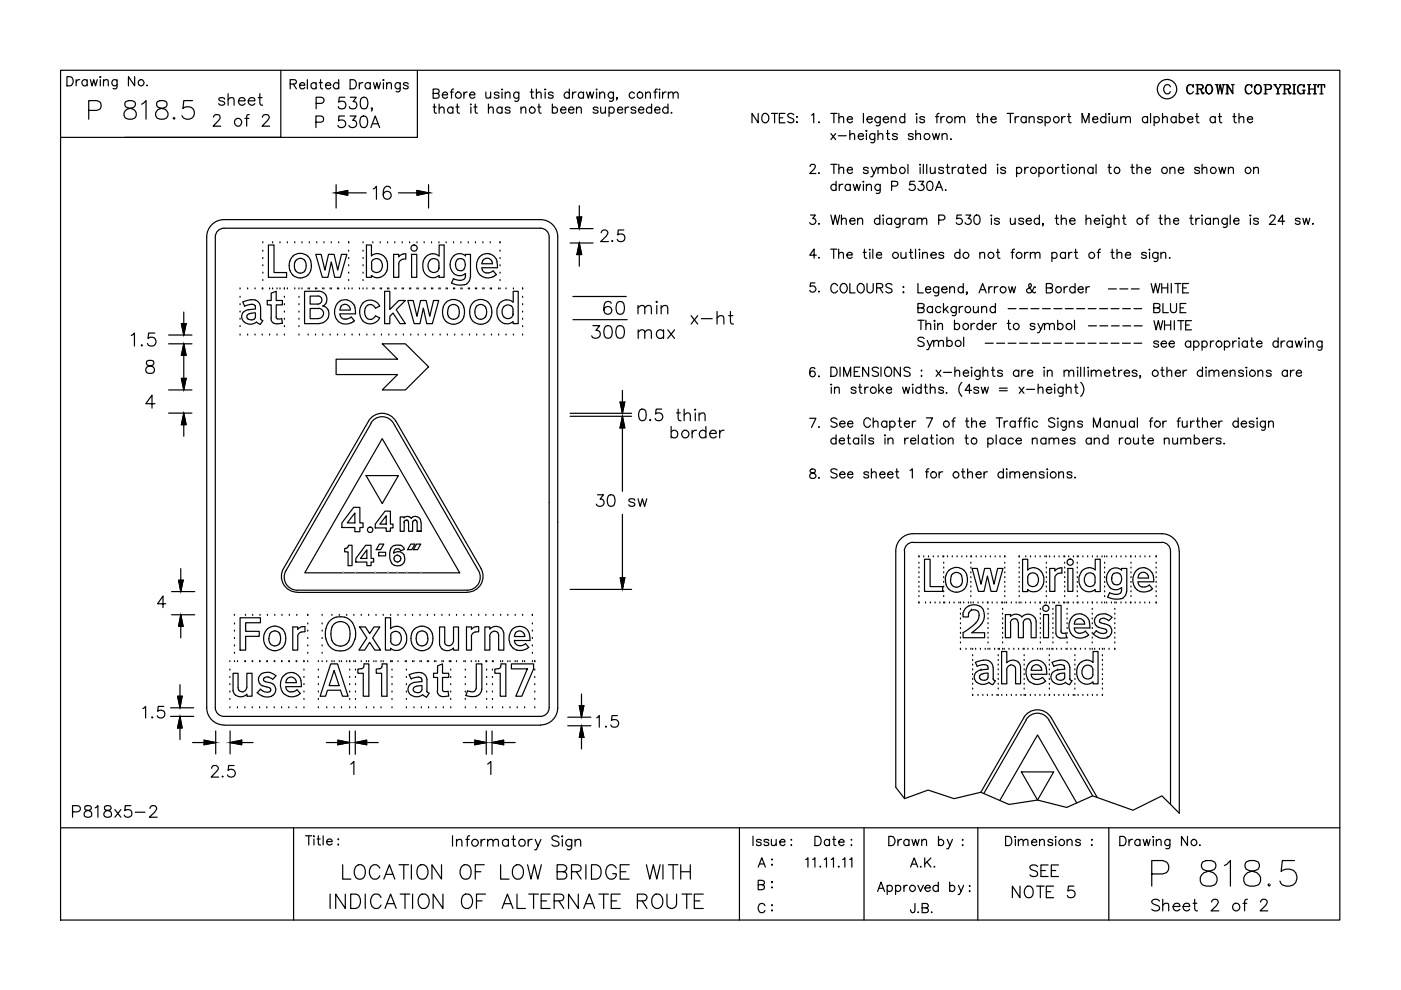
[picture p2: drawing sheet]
<svg xmlns="http://www.w3.org/2000/svg" width="297mm" height="210mm" viewBox="0 0 297 210" stroke-linecap="round" stroke-linejoin="round" font-family="sans-serif">
<g fill="none" stroke="#000" stroke-width=".25">
<path d="M12.8 14.9h271.3v180.2h-271.3zM14.2 16.3h.6a1.02 1.02 0 0 1 .7 .9 1.02 1.02 0 0 1-.7 1h-.6zM16.1 16.9v1.3M16.9 16.9a.64 .64 0 0 0-.8 .5M18.5 17.2a.61 .61 0 0 0-.9-.1 .61 .61 0 0 0 0 .9 .61 .61 0 0 0 .9-.1M18.5 16.9v1.3M19.1 16.9l.4 1.3 .4-1.3 .3 1.3 .4-1.3M21.3 16.9v1.3M21.3 16.3h.1l-.1 .1zM21.9 17.3l.5-.4 .5 .1 .1 1.2M21.9 16.9v1.3M24.8 16.9l-.1 1.8-.3 .1h-.4"/>
<path d="M24.8 17.2a.61 .61 0 0 0-.9-.1 .61 .61 0 0 0 0 .9 .61 .61 0 0 0 .9-.1M28.5 16.3v1.9l-1.3-1.9v1.9M31.2 18v.2l.1-.1M48.4 19.9v2.4M55.1 19.9v1.9l.1 .4 .5 .1M59.5 14.9v14.2h-46.7M61.5 17.8l1.2-.1 .1-.3v-.3l-.4-.2h-.9v1.9M62.2 17.8l.6 1M63.5 18.1h1.1a.6 .6 0 0 0-.8-.5 .6 .6 0 0 0-.2 .9 .57 .57 0 0 0 1 0M65.2 16.9v1.9M67 17.8a.61 .61 0 0 0-.9-.1 .61 .61 0 0 0 0 .9 .61 .61 0 0 0 .9-.1M67 17.5v1.3"/>
<path d="M67.7 17.5h.6M68 16.9v1.6l.1 .3h.3M69 18.1h1.1a.6 .6 0 0 0-.8-.5 .6 .6 0 0 0-.2 .9 .57 .57 0 0 0 1 0M71.8 17.8a.63 .63 0 0 0-.9-.1 .63 .63 0 0 0 0 1 .63 .63 0 0 0 .9-.2M71.8 16.9v1.9M74.2 16.9h.7a1.02 1.02 0 0 1 .7 1 1.02 1.02 0 0 1-.7 .9h-.7zM76.2 17.5v1.3M76.9 17.5a.64 .64 0 0 0-.7 .6M78.5 17.8a.61 .61 0 0 0-.9-.1 .61 .61 0 0 0 0 .9 .61 .61 0 0 0 .9-.1M78.5 17.5v1.3M79.2 17.5l.4 1.3 .3-1.3 .4 1.3 .4-1.3M81.3 17.5v1.3"/>
<path d="M81.3 16.9l.1 .1-.1 .1zM82 17.9l.4-.4 .5 .1 .1 1.2M82 17.5v1.3M84.9 17.5l-.1 1.8-.3 .2-.5-.1M84.9 17.8a.61 .61 0 0 0-1-.1 .61 .61 0 0 0 0 .9 .61 .61 0 0 0 1-.1M86.5 17.8a.57 .57 0 0 0-1 0l.3 .3 .7 .2v.2a.57 .57 0 0 1-1 0M88.5 14.9v14.2h-62M91.8 19.8l1.1-.1 .2-.3-.1-.3-.4-.2h-.8v1.9h.8l.4-.1v-.7l-.4-.2M95.5 19.5h.6M96.2 18.9l-.4 .1-.1 .3v1.5M98.4 19.5v1.3M99.1 19.5a.65 .65 0 0 0-.7 .6"/>
<path d="M103 19.5l.1 1.2 .5 .1 .4-.4M104 19.5v1.3M105.8 19.8a.57 .57 0 0 0-1 0 .9 .9 0 0 0 .9 .5l.1 .3a.62 .62 0 0 1-1 0M106.4 19.5v1.3M106.4 18.9l.2 .1-.2 .1zM107.1 19.9l.5-.4 .4 .1 .1 1.2M107.1 19.5v1.3M110 19.5v1.5a.51 .51 0 0 1-.3 .5 .51 .51 0 0 1-.6-.1M110 19.8a.62 .62 0 0 0-.9-.1 .62 .62 0 0 0 0 .9 .62 .62 0 0 0 .9 0M112.4 19.5h.7M112.7 18.9v1.5l.1 .3 .4 .1M113.7 19.9l.5-.4 .5 .1v1.2"/>
<path d="M113.7 18.9v1.9M115.6 19.5v1.3M115.6 18.9l.1 .1h-.1zM117.3 19.8a.57 .57 0 0 0-1 0 .9 .9 0 0 0 .9 .5l.1 .3a.62 .62 0 0 1-1 0M120.7 19.8a.62 .62 0 0 0-.9-.1 .62 .62 0 0 0 0 .9 .62 .62 0 0 0 .9 0M120.7 18.9v1.9M121.4 19.5v1.3M122.1 19.5a.72 .72 0 0 0-.7 .6M123.7 19.8a.62 .62 0 0 0-.9-.1 .62 .62 0 0 0 0 .9 .62 .62 0 0 0 .9 0M123.7 19.5v1.3M124.3 19.5l.4 1.3 .4-1.3 .4 1.3 .4-1.3M126.5 19.5v1.3"/>
<path d="M126.5 18.9v.2zM127.1 19.9l.5-.4 .5 .1 .1 1.2M127.1 19.5v1.3M130.1 19.5v1.5a.54 .54 0 0 1-.9 .4M130.1 19.8a.64 .64 0 0 0-1-.1 .64 .64 0 0 0 0 1 .64 .64 0 0 0 1-.1M134.5 19.8a.62 .62 0 0 0-.9-.1 .62 .62 0 0 0 0 .9 .62 .62 0 0 0 .9 0M136.9 19.9l.4-.4 .5 .1 .1 1.2M136.9 19.5v1.3M138.6 19.5h.7M139.4 18.9l-.4 .1-.1 .3v1.5M139.8 19h.1zM139.8 19.5v1.3"/>
<path d="M140.5 19.5v1.3M141.2 19.5a.72 .72 0 0 0-.7 .6M141.7 19.9l.5-.4 .4 .1 .1 1.2M141.7 19.5v1.3M142.7 19.9l.5-.4 .5 .1 .1 1.2M248.1 18.4a.72 .72 0 0 0-.8-.5 .72 .72 0 0 0-.6 .8v.4a.72 .72 0 0 0 .6 .8 .72 .72 0 0 0 .8-.5M252.2 17.9a1.11 1.11 0 0 0 0 2M252.9 18.2l.1 .3v-.6l-.1 .3a.75 .75 0 0 0-.8-.2 .75 .75 0 0 0-.5 .7 .86 .86 0 0 0 .2 .9 .86 .86 0 0 0 .9 .2l.3-.4M253.5 17.9h1.1l.4 .2 .1 .4-.2 .3-1 .1M253.5 19.9h.7M253.8 17.9v2M253.9 17.9v2"/>
<path d="M254.4 18.9l.2 .1 .3 .7h.3M254.6 19l.3 .9h.2l.1-.3M254.6 17.9l.4 .4-.1 .5-.3 .1M256.3 17.9a1 1 0 0 0-.7 1.1 1 1 0 0 0 .8 .9 1 1 0 0 0 .7-1 1 1 0 0 0-.8-1 1.13 1.13 0 0 0 0 2M256.4 17.9a1.13 1.13 0 0 1 0 2M257.7 17.9h.6M258 17.9l.3 2 .4-2 .4 2 .3-2M258 17.9l.3 1.5M258.8 17.9l.3 1.5M259.1 17.9h.6M259.9 19.9h.5M259.9 17.9h.4"/>
<path d="M260.2 17.9v2M261.1 17.9h.6M261.4 19.7l-1.1-1.8v2M261.4 17.9v2l-1.1-1.8M264.6 17.9a1.11 1.11 0 0 0 0 2M265.3 18.2l.1 .3v-.6l-.1 .3a.75 .75 0 0 0-.8-.2 .75 .75 0 0 0-.5 .7 .86 .86 0 0 0 .2 .9 .86 .86 0 0 0 .9 .2l.3-.4M266.6 17.9a1.01 1.01 0 0 0-.7 1.1 1.01 1.01 0 0 0 .9 .9 1.01 1.01 0 0 0 .6-1.1 1.01 1.01 0 0 0-.8-.9 1.13 1.13 0 0 0 0 2M266.8 17.9a1.13 1.13 0 0 1 0 2M268 17.9h1.1a.51 .51 0 0 1 .5 .6 .51 .51 0 0 1-.5 .5h-.7M268 19.9h.7M268.3 17.9v2M268.4 17.9v2"/>
<path d="M269.1 17.9l.2 .1a.52 .52 0 0 1 .2 .6 .52 .52 0 0 1-.4 .4M270.1 17.9h.5M270.2 17.9l.7 1.1v.9M270.3 17.9l.7 1.1v.9M270.6 19.9h.7M271.3 17.9h.5M271.6 17.9l-.6 1.1M272 17.9h1.1l.4 .2a.42 .42 0 0 1-.1 .7l-1 .1M272 19.9h.7M272.3 17.9v2M272.4 17.9v2M272.9 18.9l.2 .1 .4 .8 .2-.1"/>
<path d="M273 19l.4 .9h.2l.1-.3M273.1 17.9l.4 .4-.4 .6M274.1 19.9h.6M274.1 17.9h.6M274.3 17.9v2M274.4 17.9v2M275.7 17.9a1.11 1.11 0 0 0 0 2M276.1 19.1h.6M276.4 18.2l.1 .3v-.6l-.1 .3a.75 .75 0 0 0-.8-.2 .75 .75 0 0 0-.5 .7 .86 .86 0 0 0 .2 .9 .86 .86 0 0 0 .9 .2l.2-.2M276.4 19.1v.8M276.5 19.1v.8M277.2 19.9h.7"/>
<path d="M277.2 17.9h.7M277.5 17.9v2M277.6 17.9v2M277.6 18.9h1.1M278.4 19.9h.7M278.4 17.9h.7M278.7 17.9v2M278.8 17.9v2M279.6 17.9l-.1 .6v-.6h1.4v.6l-.1-.6M279.8 19.9h.7M280.1 17.9v2M280.2 17.9v2"/>
<path d="M18.8 23.4h1.7l.6-.2a1.03 1.03 0 0 0 .3-1.1 1.03 1.03 0 0 0-.9-.8h-1.7v4M26.6 21.5a.78 .78 0 0 0 .4 1.3l.8 .2a1.13 1.13 0 0 1 1.1 1.1 1.13 1.13 0 0 1-.9 1.2h-.8l-.6-.2a1.18 1.18 0 0 1-.2-1.3 1.18 1.18 0 0 1 1-.8l.8-.2a.75 .75 0 0 0 .3-1.3l-.5-.2h-.8zM30 22.1l1-.8v4M33.4 21.5a.78 .78 0 0 0 .4 1.3l.7 .2a1.13 1.13 0 0 1 1.1 1.1 1.13 1.13 0 0 1-.9 1.2h-.8a1.13 1.13 0 0 1-1-1.3 1.13 1.13 0 0 1 1.2-1l.8-.2a.78 .78 0 0 0 .3-1.3l-.5-.2h-.8zM36.9 24.9l-.2 .2 .2 .2 .2-.2M40.8 21.3h-1.8l-.2 1.7a1.38 1.38 0 0 1 2.1 0 1.38 1.38 0 0 1-.3 2.1 1.38 1.38 0 0 1-2-.6M45.3 24.8l.1-.3a.82 .82 0 0 1 1.2 0 .85 .85 0 0 1-.3 1.1l-1.1 1.2h1.6M47.6 21a.74 .74 0 0 0-1.2 0l.3 .4 .8 .2 .1 .4a.74 .74 0 0 1-1.2 0M48.4 21.2l.5-.5 .6 .1 .1 1.5M50.6 21.4h1.4a.75 .75 0 0 0-1.1-.6 .75 .75 0 0 0-.2 1.2 .74 .74 0 0 0 1.3 0M51.9 25.1h.9M52.6 21.4h1.4a.75 .75 0 0 0-1-.6 .75 .75 0 0 0-.2 1.2 .74 .74 0 0 0 1.2 0"/>
<path d="M52.8 24.3l-.4 .1-.1 2.4M54.8 20.7h.8M55.6 24.8l.2-.3a.86 .86 0 0 1 1.2 0l.1 .3-.1 .4-1.4 1.6h1.6M67 25.9l1.4-.1a.67 .67 0 0 0 .2-.7 .67 .67 0 0 0-.6-.5h-1v2.5M67 21.9h1.1a.66 .66 0 0 0 .6-.6 .66 .66 0 0 0-.6-.7h-1.1v2.5M71.3 39.2v4.9M73 24.6h-1.1l-.1 1.1a.87 .87 0 0 1 1.3-.1 .87 .87 0 0 1-.2 1.4 .87 .87 0 0 1-1.3-.4M73.1 20.6h-1.2l-.1 1.1a.86 .86 0 0 1 1.3-.1 .86 .86 0 0 1-.1 1.3 .86 .86 0 0 1-1.3-.3M74.2 24.6h1.3l-.7 .9a.82 .82 0 0 1 .8 1.1 .82 .82 0 0 1-1.4 .3l-.2-.3M74.3 20.6h1.2l-.6 .9a.79 .79 0 0 1 .8 1 .79 .79 0 0 1-1.1 .6l-.3-.1-.2-.4M76.6 24.7a.8 .8 0 0 1 1.2 .4 1.88 1.88 0 0 1-.2 1.8 .77 .77 0 0 1-1.2-.3 2.01 2.01 0 0 1 .2-1.9zM76.7 20.7a.75 .75 0 0 1 1.2 .4 2.12 2.12 0 0 1-.2 1.9 .86 .86 0 0 1-1.2-.4 2.21 2.21 0 0 1 .2-1.9z"/>
<path d="M78.6 27.1l1-2.5 .9 2.5M78.9 23h-.2l.1-.1 .1 .1-.2 .5M79 26.2h1.2M82.8 39.9a.75 .75 0 0 0-1.2-.2 2.12 2.12 0 0 0 0 2.4 .85 .85 0 0 0 1.3-.4 .85 .85 0 0 0-.6-1.1 .85 .85 0 0 0-1 .8M90.9 39.2v4.9M91.8 22.7h.7M92.1 22.1v1.5l.1 .3 .4 .1M93.1 23.1l.5-.4 .4 .1 .2 1.2M93.1 22.1v1.9M93.8 20.1h1.1a.56 .56 0 0 0-.6-.6 .56 .56 0 0 0-.5 .6 .61 .61 0 0 0 .3 .7 .61 .61 0 0 0 .8-.2M96 23a.64 .64 0 0 0-.9-.1 .64 .64 0 0 0 0 .9 .64 .64 0 0 0 .9-.1M96 22.7v1.3"/>
<path d="M96.7 22.7h.6M97 22.1v1.5v.3l.4 .1M99.5 20.1h1.2a.57 .57 0 0 0-.6-.6 .57 .57 0 0 0-.6 .6v.2a.63 .63 0 0 0 .5 .5 .63 .63 0 0 0 .7-.2M99.8 22.7v1.3M99.8 22.1v.1zM100.5 22.7h.6M100.8 22.1v1.5l.1 .3 .3 .1M103.6 23.1l.4-.4 .5 .1 .1 1.2M103.6 22.1v1.9M106.4 23a.62 .62 0 0 0-.9-.1 .62 .62 0 0 0 0 .9 .62 .62 0 0 0 .9-.1M106.4 22.7v1.3M108.1 23a.57 .57 0 0 0-1 0 .9 .9 0 0 0 .9 .5l.1 .2a.62 .62 0 0 1-1 0"/>
<path d="M110.5 23.1l.4-.4 .5 .1 .1 1.2M110.5 22.7v1.3M114 22.7h.7M114.3 22.1v1.5l.1 .3 .3 .1M117.1 23a.62 .62 0 0 1 .9-.1 .62 .62 0 0 1 0 .9 .62 .62 0 0 1-.9-.1M117.1 22.1v1.9M118.8 23.3h1.2a.57 .57 0 0 0-.6-.6 .57 .57 0 0 0-.6 .6v.2a.63 .63 0 0 0 .5 .5 .63 .63 0 0 0 .7-.3M120.5 23.3h1.2a.62 .62 0 0 0-.9-.6 .62 .62 0 0 0-.2 1 .65 .65 0 0 0 1.1 0M122.2 23.1l.5-.4 .5 .1v1.2M122.2 22.7v1.3M126.8 23a.6 .6 0 0 0-1.1 0l.3 .3 .7 .2 .1 .2a.65 .65 0 0 1-1.1 0M127.4 22.7v1.2l.5 .1 .5-.4"/>
<path d="M128.4 22.7v1.3M129.1 23a.62 .62 0 0 1 .9-.1 .62 .62 0 0 1 0 .9 .62 .62 0 0 1-.9-.1M129.1 22.7v2M130.9 23.3h1.1a.55 .55 0 0 0-.5-.6 .55 .55 0 0 0-.6 .6 .61 .61 0 0 0 .4 .7 .61 .61 0 0 0 .7-.3M130.9 20.7h-.2h.2l-.2 .5M132.6 22.7v1.3M133.3 22.7a.72 .72 0 0 0-.7 .6M134.8 23a.57 .57 0 0 0-1 0 .9 .9 0 0 0 .9 .5l.1 .2a.62 .62 0 0 1-1 0M135.4 23.3h1.1a.57 .57 0 0 0-.6-.6 .57 .57 0 0 0-.5 .6v.2a.63 .63 0 0 0 .4 .5 .63 .63 0 0 0 .7-.3M138.1 23a.62 .62 0 0 0-.9-.1 .62 .62 0 0 0 0 .9 .62 .62 0 0 0 .9-.1M138.1 22.1v1.9M138.8 23.3h1.1a.55 .55 0 0 0-.5-.6 .55 .55 0 0 0-.6 .6 .61 .61 0 0 0 .4 .7 .61 .61 0 0 0 .7-.3"/>
<path d="M141.6 23a.64 .64 0 0 0-.9-.1 .64 .64 0 0 0 0 .9 .64 .64 0 0 0 .9-.1M141.6 22.1v1.9M142.4 23.8l-.1 .1h.2M160.8 24v2l-1.4-2v2M161.7 24.3l.2-.1a.93 .93 0 0 1 1.1 .4 .93 .93 0 0 1-.2 1.1l-.2 .2a.89 .89 0 0 1-1-.3 .89 .89 0 0 1 0-1.1zM163.5 24h1.4M164.2 24v2M165.2 25h.8M166.4 24h-1.2v2h1.2M168.3 24.3a.71 .71 0 0 0-.7-.3 .71 .71 0 0 0-.6 .5l.2 .3 .9 .4 .2 .5a.8 .8 0 0 1-1.3 0M168.9 24.8h.2zM168.9 25.9h.2l-.1 .1z"/>
<path d="M171.8 35.3v-.3l.3-.2 .7 .2a.66 .66 0 0 1-.2 .9l-.9 .9h1.3M172.1 24.4l.4-.4v2M173.6 25.8v.2l.1-.1M173.6 36.6l-.1 .1h.2M176.2 24h1.3M176.2 28.3l1 1.3M176.2 34.8h1.3M176.8 24v2M176.8 34.8v2M177.2 28.3l-1 1.3M177.3 39.4a.61 .61 0 0 0-.9-.1 .61 .61 0 0 0 0 .9 .61 .61 0 0 0 .9-.1M177.3 38.4v2"/>
<path d="M177.7 28.8h1.7M177.9 25.1l.4-.4 .5 .1 .1 1.2M177.9 24v2M177.9 35.9l.4-.4 .5 .1 .1 1.2M177.9 34.8v2M177.9 39.1v1.3M178.7 39.1a.64 .64 0 0 0-.8 .5M179.6 25.3h1.1a.6 .6 0 0 0-.8-.5 .6 .6 0 0 0-.2 .9 .57 .57 0 0 0 1 0M179.6 36h1.1a.6 .6 0 0 0-.8-.5 .6 .6 0 0 0-.2 1 .57 .57 0 0 0 1 0M180.2 28.7a.67 .67 0 0 1 .9-.3l.1 1.2M180.2 27.6v2M180.3 39.4a.61 .61 0 0 0-.9-.1 .61 .61 0 0 0 0 .9 .61 .61 0 0 0 .9-.1"/>
<path d="M180.3 39.1v1.3M180.9 39.1l.4 1.3 .4-1.3 .3 1.3 .4-1.3M182 28.9h1.1a.6 .6 0 0 0-.9-.5 .6 .6 0 0 0-.2 .9 .62 .62 0 0 0 1.1 0M183 38.5h.1zM183.1 24v2M183.1 39.1v1.3M183.7 28.3v1.3M183.7 27.6l.1 .1-.1 .2zM183.7 39.5l.5-.4 .4 .1 .2 1.2M183.7 39.1v1.3M183.8 25.3h1.1a.6 .6 0 0 0-.8-.5 .6 .6 0 0 0-.2 .9 .57 .57 0 0 0 1 0M184.1 35.8a.57 .57 0 0 0-1 0v.1l.9 .3 .1 .3a.57 .57 0 0 1-1 0"/>
<path d="M184.8 35.5l.5 1.3 .6-1.3M185.3 36.8l-.4 .7h-.3M185.5 28.3l-.1 1.8-.3 .2-.5-.1M185.5 28.6a.62 .62 0 0 0-.9-.1 .62 .62 0 0 0 0 .9 .62 .62 0 0 0 .9-.1M186.2 28.7a.67 .67 0 0 1 .9-.3l.1 1.2M186.2 27.6v2M186.2 35.9l.4-.4 .5 .1 .1 1.2M186.2 35.5v1.3M186.6 24.7v1.5a.53 .53 0 0 1-.8 .4M186.6 25a.64 .64 0 0 0-.9-.1 .64 .64 0 0 0 0 .9 .64 .64 0 0 0 .9-.1M186.6 39.1v1.5a.53 .53 0 0 1-.8 .3M186.6 39.4a.63 .63 0 0 0-.9-.1 .63 .63 0 0 0 0 .9 .63 .63 0 0 0 .9-.1"/>
<path d="M187.2 35.9l.4-.4 .5 .1 .1 1.2M187.3 25.3h1.1a.62 .62 0 0 0-1-.5 .62 .62 0 0 0 .2 1.1 .54 .54 0 0 0 .8-.2M187.9 28.3h.7M188.2 27.6v1.7l.1 .2 .4 .1M188.9 25.1l.5-.4 .5 .1 .1 1.2M188.9 24.7v1.3M188.9 35.8a.61 .61 0 0 1 1-.1 .61 .61 0 0 1 0 .9 .61 .61 0 0 1-1-.1M188.9 34.8v2M189 39.5h.9a.51 .51 0 0 0 .5-.6 .51 .51 0 0 0-.5-.5h-.9v2M190.3 28.6a.65 .65 0 0 0-1.1 0l.3 .3 .6 .1 .2 .3a.65 .65 0 0 1-1.1 0M191.8 25a.62 .62 0 0 0-.9-.1 .62 .62 0 0 0 0 .9 .62 .62 0 0 0 .9-.1M191.8 24v2"/>
<path d="M192.5 34.8v2M193.6 28.6a.62 .62 0 0 0-1 0 .9 .9 0 0 0 .9 .4l.1 .3a.62 .62 0 0 1-1 0M193.9 38.4h-.9l-.2 .8a.7 .7 0 0 1 1.1 0 .7 .7 0 0 1-.1 1.1 .7 .7 0 0 1-1-.3M194.2 28.7l.4-.4 .5 .1 .1 1.2M194.2 27.6v2M194.4 24.7v1.3M194.4 24v.3l-.2-.1zM194.8 38.4h1l-.5 .8a.66 .66 0 0 1 .6 .9 .66 .66 0 0 1-1.1 .2l-.2-.3M195.1 35.5v1.3M195.1 34.8v.2zM195.8 34.8v2M196 25a.62 .62 0 0 0-1 0l.1 .2a.9 .9 0 0 1 .9 .5 .57 .57 0 0 1-1 0"/>
<path d="M196.5 34.8v2M196.8 38.5a.67 .67 0 0 1 .9 .3 1.32 1.32 0 0 1-.5 1.6h-.2a1.24 1.24 0 0 1-.2-1.9zM197.2 35.5l.1 1.2 .5 .1 .5-.4M197.7 28.3l.4 1.3 .4-1.3 .3 1.3 .4-1.3M198.3 35.5v1.3M198.3 24.7h.7M198.6 39.7h1M199.1 24l-.4 .2-.1 .2v1.6M199.5 24.7v1.3M199.7 28.7l.5-.4 .5 .1 .1 1.2M199.7 28.3v1.3M200 35.8a.57 .57 0 0 0-1 0l.1 .1 .9 .3v.3a.57 .57 0 0 1-1 0"/>
<path d="M200.2 24.7a.58 .58 0 0 0-.7 .6M200.6 35.5h.7M200.9 34.8v1.6l.1 .3 .4 .1M201.6 29.4v.2l.1-.1M201.9 35.5v1.3M202.5 25.1l.4-.4 .5 .1 .1 1.2M202.5 24.7v1.3M202.7 35.5a.64 .64 0 0 0-.8 .5M203.5 25.1l.4-.4 .5 .1 .1 1.2M204.2 35.8a.61 .61 0 0 0-.9-.1 .61 .61 0 0 0 0 .9 .61 .61 0 0 0 .9-.1M204.2 35.5v1.3M204.9 35.5h.6"/>
<path d="M205.2 34.8v1.6v.3l.4 .1M206.2 36h1.1a.6 .6 0 0 0-.8-.5 .6 .6 0 0 0-.2 1 .56 .56 0 0 0 .5 .3 .56 .56 0 0 0 .5-.3M207 24.7h.7M207.3 24v1.7l.1 .2 .4 .1M208.3 25.1l.5-.4 .5 .1 .1 1.2M208.3 24v2M209 35.8a.61 .61 0 0 0-.9-.1 .61 .61 0 0 0 0 .9 .61 .61 0 0 0 .9-.1M209 34.8v2M210.1 25.3h1.1a.6 .6 0 0 0-.8-.5 .6 .6 0 0 0-.2 .9 .57 .57 0 0 0 1 0M211.5 34.8v.2zM211.5 35.5v1.3M213.2 35.8a.6 .6 0 0 0-1.1 0l1 .4 .1 .3a.6 .6 0 0 1-1.1 0"/>
<path d="M213.5 24h1.4M214.2 24v2M215.2 24.7v1.3M215.5 35.8a.61 .61 0 0 1 .9-.1 .61 .61 0 0 1 0 .9 .61 .61 0 0 1-.9-.1M215.5 35.5v2M216 24.7a.64 .64 0 0 0-.8 .6M217.3 35.5v1.3M217.6 25a.62 .62 0 0 0-.9-.1 .62 .62 0 0 0 0 .9 .62 .62 0 0 0 .9-.1M217.6 24.7v1.3M218 35.5a.64 .64 0 0 0-.7 .5M218.2 25.1l.5-.4 .5 .1 .1 1.2M218.2 24.7v1.3"/>
<path d="M220.3 35.8a.61 .61 0 0 1 .9-.1 .61 .61 0 0 1 0 .9 .61 .61 0 0 1-.9-.1M220.3 35.5v2M221 25a.65 .65 0 0 0-1 0l.3 .3 .6 .1 .1 .3a.6 .6 0 0 1-1 0M221.6 25a.62 .62 0 0 1 .9-.1 .62 .62 0 0 1 0 .9 .62 .62 0 0 1-.9-.1M221.6 24.7v2M223.8 35.5v1.3M224.6 35.5a.58 .58 0 0 0-.8 .5M225 35.5h.7M225.1 24.7v1.3M225.3 34.8v1.6l.1 .3 .4 .1M225.9 24.7a.64 .64 0 0 0-.8 .6M226.3 24.7h.7"/>
<path d="M226.4 34.8l.1 .1-.1 .1zM226.4 35.5v1.3M226.6 24v1.7l.1 .2 .4 .1M228.9 35.9l.4-.4 .5 .1 .1 1.2M228.9 35.5v1.3M229.4 26v-2l.7 2 .8-2v2M231.7 25.3h1.1a.6 .6 0 0 0-.9-.5 .6 .6 0 0 0-.2 .9 .57 .57 0 0 0 1.1 0M231.7 35.8a.63 .63 0 0 0-.9-.1 .63 .63 0 0 0 0 .9 .63 .63 0 0 0 .9-.1M231.7 35.5v1.3M232.4 34.8v2M234.5 25a.64 .64 0 0 0-1-.1 .64 .64 0 0 0 0 .9 .64 .64 0 0 0 1-.1M234.5 24v2"/>
<path d="M234.9 35.5h.7M235.2 24l.1 .2-.1 .1zM235.2 24.7v1.3M235.2 34.8v1.6l.1 .3 .3 .1M235.9 24.7v1.2l.5 .1 .5-.3M236.9 24.7v1.3M237.6 25.1l.5-.4 .5 .1v1.2M237.6 24.7v1.3M238.6 25.1l.5-.4 .5 .1 .1 1.2M239.7 35.5h.7M240 34.8v1.6l.1 .3 .4 .1M241.1 35.9l.4-.4 .5 .1 .1 1.2"/>
<path d="M241.1 34.8v2M242.8 36h1.1v-.1a.64 .64 0 0 0-1.1-.1 .64 .64 0 0 0 .5 1h.3l.3-.3M243.3 25a.62 .62 0 0 0-.9-.1 .62 .62 0 0 0 0 .9 .62 .62 0 0 0 .9-.1M243.3 24.7v1.3M243.9 24v2M244.7 25a.62 .62 0 0 1 .9-.1 .62 .62 0 0 1 0 .9 .62 .62 0 0 1-.9-.1M244.7 24.7v2M246.5 25.1l.4-.4 .5 .1 .1 1.2M246.5 24v2M248 35.9l.5-.4 .5 .1 .1 1.2M248 35.5v1.3M249.4 25a.62 .62 0 0 0-.9-.1 .62 .62 0 0 0 0 .9 .62 .62 0 0 0 .9-.1"/>
<path d="M249.4 24.7v1.3M249.8 36h1.2a.61 .61 0 0 0-.9-.5 .61 .61 0 0 0-.2 1 .6 .6 0 0 0 1.1 0M250 25a.62 .62 0 0 1 .9-.1 .62 .62 0 0 1 0 .9 .62 .62 0 0 1-.9-.1M250 24v2M251.8 25.3h1.1a.57 .57 0 0 0-.6-.6 .57 .57 0 0 0-.5 .6v.1a.61 .61 0 0 0 .4 .6 .61 .61 0 0 0 .7-.3M253.5 24.7h.6M253.8 24v1.7v.2l.4 .1M254.3 35.8a.57 .57 0 0 0-1 0l.1 .1 .8 .3 .1 .3a.57 .57 0 0 1-1 0M254.9 35.9l.4-.4 .5 .1 .1 1.2M254.9 34.8v2M257.7 25a.62 .62 0 0 0-1-.1 .62 .62 0 0 0 0 .9 .62 .62 0 0 0 1-.1M257.7 24.7v1.3"/>
<path d="M258.3 24.7h.7M258.4 35.5l.4 1.3 .3-1.3 .4 1.3 .4-1.3M258.6 24v1.7l.1 .2 .4 .1M260.4 35.9l.5-.4 .5 .1 .1 1.2M260.4 35.5v1.3M261.4 24.7h.7M261.7 24v1.7l.1 .2 .3 .1M262.7 25.1l.5-.4 .4 .1 .1 1.2M262.7 24v2M264.5 25.3h1.1a.6 .6 0 0 0-.9-.5 .6 .6 0 0 0-.1 .9 .57 .57 0 0 0 1 0M265.8 35.9l.4-.4 .5 .1 .1 1.2M265.8 35.5v1.3"/>
<path d="M46.2 48.9l.8-.4 .5-.1h67.1a1.84 1.84 0 0 1 1.8 1.8v99.9a1.84 1.84 0 0 1-1.8 1.8h-67.1a1.84 1.84 0 0 1-1.9-1.8v-99.9l.1-.5zM55.7 59.5h.1M55.7 57.9h.1M55.7 56.3h.1M55.7 54.8h.1M55.7 53.3h.1M55.7 51.5h.1M56.9 51.9h1.2v5.9h2.7v1h-3.9zM57.8 51.5h.1M59.4 51.5h.1M60.9 51.5h.1M62.1 54.3a2.44 2.44 0 0 1 3-.1 2.44 2.44 0 0 1 .8 2.9 2.31 2.31 0 0 1-3.8 1.2"/>
<path d="M62.1 54.3a2.93 2.93 0 0 0 0 4M62.5 51.5h.1M62.6 55.5l-.2 .8 .2 .9M62.6 57.2l.2 .3M62.8 55.2l-.2 .3M62.8 57.5l.4 .3 .5 .1M63.7 54.8l-.5 .1-.4 .3M63.7 54.8a1.57 1.57 0 0 1 1.1 2.4l-.4 .5-.7 .2M64 51.5h.1M65.6 51.5h.1M66.9 53.9h1.2l.8 3.4 .8-3.4h1.1l.8 3.4 .8-3.4h1.1l-1.3 4.9h-1.2l-.8-3.3-.7 3.3h-1.2zM67.2 51.5h.1"/>
<path d="M68.7 51.5h.1M70.2 51.5h.1M71.3 40.9h6.4M71.3 40.9l2.4-.5v1zM71.8 51.5h.1M73.9 51.5h.1M73.9 53.3h.1M73.9 54.8h.1M73.9 56.3h.1M73.9 57.9h.1M73.9 59.5h.1M77 59.5h.1"/>
<path d="M77 57.9h.1M77 56.3h.1M77 54.8h.1M77 53.3h.1M77 51.5h.1M78.7 58.4l.1 .1M78.8 54.3v-2.4h-1.1v6.9h1.1v-.4M78.8 56.9a1.1 1.1 0 0 0 .7 .8 1.1 1.1 0 0 0 1.2-.3M78.8 55.8v1.1M79.1 51.5h.1M79.1 55l-.3 .7M79.1 40l.7-.5v2.7"/>
<path d="M79.1 55.1a1.12 1.12 0 0 1 1.6 .1M80.2 53.8h-.8l-.7 .4M80.2 53.8l1 .4M80.6 51.5h.1M80.7 55.2a1.76 1.76 0 0 1 0 2.2M81.2 54.2a2.77 2.77 0 0 1-.6 4.6l-.8 .1-1-.4M82.2 51.5h.1M83.7 51.5h.1M84.5 40.9h6.4M85.3 51.5h.1M85.5 53.9l-.9 .5v-.5h-1.1v4.9h1.1v-2.8M86 53.8l-.6 .1"/>
<path d="M86 53.8v1.1h-.4a1.15 1.15 0 0 0-1.1 1.1M86.8 51.5h.1M87.3 53.9h1.1v4.9h-1.1zM88.4 40.4l2.5 .5-2.5 .5zM88.4 51.5h.1M89.8 57.3a2.18 2.18 0 0 0 1.4 1.5M89.9 51.5h.1M91.1 55.2a1.76 1.76 0 0 0 0 2.2M91.2 57.4a1.12 1.12 0 0 0 1.5 .1M91.5 51.5h.1M92.7 55.1a1.12 1.12 0 0 0-1.5 .1M92.7 55l.4 .7"/>
<path d="M93.1 58.4a1.84 1.84 0 0 1-1.8 .4M93.1 56.9l-.4 .7M93.1 56.9h.1M93.1 55.8v1.1M93.1 51.5h.1M93.1 54.3a2.18 2.18 0 0 0-2.5-.1 2.18 2.18 0 0 0-1 2.4l.2 .7M93.1 54.3v-2.4h1.1v6.9h-1.1v-.4M94.6 51.5h.1M95.4 56.1a2.04 2.04 0 0 0 1 2 2.04 2.04 0 0 0 2.3-.1v.6M95.7 60l1.4 .4 1.4-.1M96.1 59.1l1.5 .3M96.2 59.1l-.5 .9"/>
<path d="M96.2 51.5h.1M96.2 54.3l-.6 1-.2 .8M96.6 56.1h.1M96.6 56.1l.2 .8M96.8 55.3l-.2 .8M96.8 56.9h.1M96.8 55.3h.1M97.7 51.5h.1M97.8 54.8l.6 .3M97.8 54.8l-.7 .2-.3 .3M98.4 55.2a1.37 1.37 0 0 1-.8 2.2l-.5-.1-.3-.3M98.6 58.6v.3l-.3 .4-.8 .1"/>
<path d="M98.7 54.2a1.84 1.84 0 0 0-2.5 0M98.7 54.3v-.4h1.1v4.9M99.3 51.5h.1M99.7 58.8a1.71 1.71 0 0 1-.7 1.3M100.8 51.5h.1M101.9 58.4a2.43 2.43 0 0 0 2.6 .3M102.2 56.8a1.12 1.12 0 0 0 .9 1.1M102.2 56.8h3.3M102.4 51.5h.1M102.4 55.2l-.2 .7M102.4 55.2a1.08 1.08 0 0 1 1.9 .2M103.1 57.8l.4 .1"/>
<path d="M103.8 53.8a2.45 2.45 0 0 1 1.7 2.9M103.8 53.8a2.44 2.44 0 0 0-2.4 1 2.44 2.44 0 0 0-.2 2.5l.7 1.1M103.9 51.5h.1M104.3 55.4l.1 .5h-2.2M104.5 57.4l-.4 .3-.6 .2M104.6 57.4l.7 .9M104.9 58.5l-.4 .2M105.2 58.2l-.3 .3M106 51.5h.1M106 53.3h.1M106 54.8h.1M106 56.3h.1"/>
<path d="M106 57.9h.1M106 59.5h.1M120.9 51.5h4.8M120.9 48.5h4.8M122.3 46h1l-.5 2.5zM122.8 51.5l.5 2.5h-1zM122.8 43.6v4.9M122.8 51.5v4.9M127.5 49.4l.2-.5 .2-.1 .7 .1a.52 .52 0 0 1 .1 .8l-1.3 1.5h1.6M129.8 51l-.1 .1 .1 .1 .1-.1M132.3 48.8h-1.2l-.1 1a.85 .85 0 0 1 1.3 0 .85 .85 0 0 1-.2 1.3 .85 .85 0 0 1-1.2-.3M171.8 45.6h1.1l-.6 .8a.64 .64 0 0 1 .5 1 .64 .64 0 0 1-1.1-.2"/>
<path d="M172.8 60h-1v.8a.7 .7 0 0 1 1 0 .7 .7 0 0 1-.1 1 .7 .7 0 0 1-1-.2M173.1 54.1h-1.4l.9-1.3v1.9M173.6 47.4v.2l.1-.1M173.6 54.6l-.1 .1h.2M176.1 52.8h1.3M176.2 45.6l.4 2 .5-2 .5 2 .4-2M176.8 52.8v2M177.8 53.8a.67 .67 0 0 1 .9-.2l.1 1.2M177.8 52.8v2M178.4 46.7l.5-.4 .4 .1 .1 1.2M178.4 45.6v2M179.5 54.1h1.2a.57 .57 0 0 0-.6-.6 .57 .57 0 0 0-.6 .6v.1a.63 .63 0 0 0 .5 .6 .63 .63 0 0 0 .7-.3"/>
<path d="M180.2 46.8h1.1a.6 .6 0 0 0-.9-.5 .6 .6 0 0 0-.1 1 .57 .57 0 0 0 1 0M181.8 46.7l.5-.4 .5 .1 .1 1.2M181.8 46.3v1.3M183 53.5h.7M183.3 52.8v1.6l.1 .3 .4 .1M184.3 52.9h.2l-.1 .1zM184.4 53.5v1.3M185.1 52.8v2M185.8 54.1h1.1a.6 .6 0 0 0-.8-.5 .6 .6 0 0 0-.2 .9 .62 .62 0 0 0 1 0M186.5 46.5a.64 .64 0 0 0-.9-.1 .64 .64 0 0 0 0 1 .64 .64 0 0 0 .9-.1M186.5 45.6v2M187.2 45.7h.1v.1z"/>
<path d="M187.3 46.3v1.3M189 46.5a.62 .62 0 0 0-.9-.1 .62 .62 0 0 0 0 1 .62 .62 0 0 0 .9-.1M189 46.3v1.3M190.8 46.3v1.5a.53 .53 0 0 1-.8 .3M190.8 46.5a.64 .64 0 0 0-.9-.1 .64 .64 0 0 0 0 1 .64 .64 0 0 0 .9-.1M191 53.5l.1 1.2 .5 .1 .5-.4M191.4 46.3v1.3M192.1 53.5v1.3M192.2 46.3a.64 .64 0 0 0-.8 .5M192.8 53.5h.7M193.1 52.8v1.6l.1 .3 .4 .1M193.8 46.5a.62 .62 0 0 0-.9-.1 .62 .62 0 0 0 0 1 .62 .62 0 0 0 .9-.1"/>
<path d="M193.8 46.3v1.3M194.1 52.8v2M194.5 46.7l.4-.4 .5 .1 .1 1.2M194.5 46.3v1.3M194.9 52.9h.1v.1zM195 53.5v1.3M195.5 46.7l.4-.4 .5 .1 .1 1.2M195.6 53.8l.5-.3 .4 .1 .1 1.2M195.6 53.5v1.3M197.4 54.1h1.1a.62 .62 0 0 0-.6-.6 .62 .62 0 0 0-.6 .7 .62 .62 0 0 0 .5 .6l.7-.3M198.3 40.4l.8-2 .8 2M199 46.7h.9a.53 .53 0 0 0 .5-.6 .53 .53 0 0 0-.5-.5h-.9v2"/>
<path d="M200.1 53.8a.62 .62 0 0 0-1 0 .9 .9 0 0 0 .9 .4l.1 .3a.62 .62 0 0 1-1 0M200.5 40.2l-.1 .1h.2M203.5 53.8a.62 .62 0 0 0-.9-.1 .62 .62 0 0 0 0 .9 .62 .62 0 0 0 .9-.1M203.5 52.8v2M203.8 45.6h-.9l-.1 .8a.7 .7 0 0 1 1.1 0 .7 .7 0 0 1-.1 1.1 .7 .7 0 0 1-1.1-.3M204.8 45.6h1l-.6 .8a.66 .66 0 0 1 .6 .9 .66 .66 0 0 1-1.1 .1l-.1-.2M206.8 45.7a.64 .64 0 0 1 .9 .3 1.32 1.32 0 0 1-.5 1.6h-.2a1.28 1.28 0 0 1-.2-1.9zM207.7 53.8a.67 .67 0 0 1 1-.2l.1 1.2M207.7 53.5v1.3M210.1 45.7h.2l-.1 .1zM210.2 46.3v1.3M211.3 53.5h.6"/>
<path d="M211.6 52.8v1.6v.3l.4 .1M211.9 46.5a.65 .65 0 0 0-1.1 0l.3 .3 .7 .2 .1 .3a.6 .6 0 0 1-1.1 0M214.2 46.3l.1 1.2 .5 .1 .4-.4M214.3 53.5h.7M215.1 52.8l-.4 .1-.1 .3v1.6M215.2 46.3v1.3M217 46.5a.62 .62 0 0 0-1 0 .9 .9 0 0 0 .9 .5l.1 .3a.57 .57 0 0 1-1 0M217.2 53.5v1.3M217.6 46.8h1.1a.6 .6 0 0 0-.9-.5 .6 .6 0 0 0-.2 1 .57 .57 0 0 0 1.1 0M218 53.5a.64 .64 0 0 0-.8 .6M218.5 53.8l.4-.3 .5 .1 .1 1.2M218.5 53.5v1.3"/>
<path d="M219.5 53.8l.4-.3 .5 .1 .1 1.2M220.4 46.5a.62 .62 0 0 0-.9-.1 .62 .62 0 0 0 0 1 .62 .62 0 0 0 .9-.1M220.4 45.6v2M221.2 47.5l-.1 .1-.1-.1h.2l-.2 .4M223 53.8a.62 .62 0 0 1 .9-.1 .62 .62 0 0 1 0 .9 .62 .62 0 0 1-.9-.1M223 53.5v2M223.7 46.3h.7M224 45.6v1.6l.1 .3 .4 .1M225 46.7l.5-.4 .4 .1 .2 1.2M225 45.6v2M225.9 53.8a.62 .62 0 0 0-.9-.1 .62 .62 0 0 0 0 .9 .62 .62 0 0 0 .9-.1M225.9 53.5v1.3"/>
<path d="M226.6 53.5v1.3M226.8 46.8h1.1a.62 .62 0 0 0-.9-.4 .62 .62 0 0 0 .1 1.1 .54 .54 0 0 0 .8-.2M227.3 53.5a.58 .58 0 0 0-.7 .6M227.8 53.5h.6M228.1 52.8v1.6v.3l.4 .1M230.3 46.7l.4-.4 .5 .1 .1 1.2M230.3 45.6v2M232 46.8h1.1a.6 .6 0 0 0-.8-.5 .6 .6 0 0 0-.2 1 .57 .57 0 0 0 1 0M232.6 53.5h.7M233.4 52.8l-.4 .1-.1 .3v1.6M233.8 45.6l.1 .1-.1 .1zM233.8 46.3v1.3"/>
<path d="M235.5 53.5h.6M235.6 46.3l-.1 1.7-.3 .2-.5-.1M235.6 46.5a.62 .62 0 0 0-1-.1 .62 .62 0 0 0 0 1 .62 .62 0 0 0 1-.1M235.8 52.8v1.6l.1 .3 .4 .1M236.2 46.7l.5-.4 .5 .1 .1 1.2M236.2 45.6v2M236.8 53.8a.67 .67 0 0 1 1-.2v1.2M236.8 52.8v2M238 46.3h.6M238.3 45.6v1.6l.1 .3 .3 .1M238.6 54.1h1.1a.6 .6 0 0 0-.8-.5 .6 .6 0 0 0-.2 .9 .62 .62 0 0 0 1 0M242.8 46.3h.7"/>
<path d="M243 53.8a.6 .6 0 0 0-1 0l.1 .2a.9 .9 0 0 1 .9 .4v.1a.6 .6 0 0 1-1 0M243.6 45.6l-.4 .1-.1 .3v1.6M243.7 52.8v.2zM243.7 53.5v1.3M245.5 53.5v1.5a.53 .53 0 0 1-.8 .4M245.5 53.8a.64 .64 0 0 0-.9-.1 .64 .64 0 0 0 0 .9 .64 .64 0 0 0 .9-.1M245.7 46.3h.7M246 45.6v1.6l.1 .3 .4 .1M246.1 53.8l.5-.3 .5 .1 .1 1.2M246.1 53.5v1.3M247 46.7l.5-.4 .5 .1v1.2M247 45.6v2"/>
<path d="M248 54.6l-.1 .1h.2M248.8 46.8h1.1a.6 .6 0 0 0-.8-.5 .6 .6 0 0 0-.2 1 .57 .57 0 0 0 1 0M252.2 46.3h.7M252.5 45.6v1.6l.1 .3 .4 .1M253.5 46.3v1.3M254.3 46.3a.64 .64 0 0 0-.8 .5M254.8 45.7h.1v.1zM254.9 46.3v1.3M256.6 46.5a.62 .62 0 0 0-.9-.1 .62 .62 0 0 0 0 1 .62 .62 0 0 0 .9-.1M256.6 46.3v1.3M257.3 46.7l.4-.4 .5 .1 .1 1.2M257.3 46.3v1.3"/>
<path d="M260.2 46.3v1.5a.53 .53 0 0 1-.9 .3M260.2 46.5a.64 .64 0 0 0-.9-.1 .64 .64 0 0 0 0 1 .64 .64 0 0 0 .9-.1M260.8 45.6v2M261.6 46.8h1.1a.6 .6 0 0 0-.9-.5 .6 .6 0 0 0-.1 1 .57 .57 0 0 0 1 0M265.1 46.3v1.3M265.1 45.6l.1 .1-.1 .1zM266.8 46.5a.62 .62 0 0 0-1 0l.1 .2 .8 .3 .1 .3a.57 .57 0 0 1-1 0M269.2 46.1l.2-.4 .6-.1 .3 .2 .1 .4-1.3 1.4h1.3M272.4 46.9h-1.4l.9-1.3v2M275.6 46.5a.6 .6 0 0 0-1 0l.1 .2a.9 .9 0 0 1 .9 .5v.1a.56 .56 0 0 1-.5 .3 .56 .56 0 0 1-.5-.3M276.2 46.3l.4 1.3 .4-1.3 .3 1.3 .4-1.3M278.4 47.4v.2v-.1"/>
<path d="M27.8 71.1l.7-.5v2.8M30.1 73.1l-.2 .1 .2 .2 .1-.2M31.2 76.5a.58 .58 0 0 0 .2 1 1.11 1.11 0 0 1 1.3 1.2 .95 .95 0 0 1-1 .5 .95 .95 0 0 1-.8-1 1.24 1.24 0 0 1 1.3-.7 .58 .58 0 0 0 .3-1l-.4-.1zM32.8 70.6h-1.3l-.1 1.2a.97 .97 0 0 1 1.4-.1 .97 .97 0 0 1-.1 1.5 .97 .97 0 0 1-1.4-.4M35.7 71h5M35.7 72.9h5M38.5 68.6h1l-.5 2.4zM39 72.9l.5 2.5h-1zM39 66.2v4.8M39 72.9v9.8M50.9 71h.1M50.9 69.3h.1"/>
<path d="M50.9 67.7h.1M50.9 66.2h.1M50.9 64.6h.1M50.9 63h.1M50.9 61.3h.1M51.6 66.1a1.46 1.46 0 0 0 .2 2.2M51.8 68.3a2.01 2.01 0 0 0 2.5 0M52.5 71h.1M52.5 61.3h.1M52.9 66.5a.66 .66 0 0 0-.5 .8 .66 .66 0 0 0 .7 .5h.3M53.1 66.5h-.2M53.2 63.6h.9"/>
<path d="M53.2 63.6l-1.7 .4 .4 .9a1.76 1.76 0 0 1 2.2-.1M54 67.6l-.6 .2M54.1 71h.1M54.1 61.3h.1M54.1 64.8l.1 .7M54.1 65.5a3.8 3.8 0 0 0-2.5 .7M54.1 63.6a1.59 1.59 0 0 1 1.1 1.4M54.1 67.3l-.2 .3M54.1 66.3l-1 .1M54.2 66.4v.9M54.4 68.3l.8 .5M55.2 67.5l.2 .3"/>
<path d="M55.3 65.1v2.4M55.4 67.8l.3 .2M55.6 71h.1M55.6 61.3h.1M55.7 68l-.5 .8M55.7 61.3h.1M57.2 71h.1M57.2 61.3h.1M57.5 67.4l.1 .8 .5 .4M57.5 67.4v-2.8h-.8v-.9h.8v-1.6l1.1-.3v1.9h1.3v.9h-1.3v2.7l.2 .3M57.8 61.3h.1M58.1 68.5l.7 .2"/>
<path d="M58.7 71h.1M58.7 61.3h.1M59.4 61.3h.1M59.7 67.6h-.9M59.7 67.6l.2 .9M59.8 68.5l-1 .2M60.3 61.3h.1M60.3 63h.1M60.3 64.6h.1M60.3 66.2h.1M60.3 67.7h.1M60.3 69.3h.1"/>
<path d="M60.3 71h.1M60.9 61.3h.1M62.5 61.3h.1M63.4 71h.1M63.4 69.3h.1M63.4 67.7h.1M63.4 66.2h.1M63.4 64.6h.1M63.4 63h.1M63.4 61.3h.1M64 61.3h.1M65.3 71h.1"/>
<path d="M65.3 61.3h.1M65.6 61.3h.1M66.9 71h.1M66.9 61.3h.1M67.2 61.3h.1M67.4 62.7a.87 .87 0 0 1 .9 .9 .87 .87 0 0 1-.9 .9M67.4 62.8h-1.6v1.7h1.6M67.5 61.7a1.72 1.72 0 0 1 1.7 2.4M67.5 61.8h-2.9v6.8h3.1M67.5 65.4a1.08 1.08 0 0 1 1.1 1 1.08 1.08 0 0 1-1.1 1.1M67.5 65.4h-1.7v2.2h1.7M68.4 71h.1"/>
<path d="M68.4 61.3h.1M68.7 61.3h.1M69.2 64.1l-.3 .5-.5 .3a1.42 1.42 0 0 1 1.1 .8M69.6 65.7a2.06 2.06 0 0 1-1.9 2.9M70 71h.1M70 61.3h.1M70.2 61.3h.1M71.3 76.2h13l-3.3-3.3h5l4.9 4.9-4.9 4.9h-5l3.3-3.3h-13zM71.6 71h.1M71.6 61.3h.1M71.8 61.3h.1M72.1 66.5a1.12 1.12 0 0 0 .9 1.2"/>
<path d="M72.1 63.9a2.74 2.74 0 0 0 .5 4.7M72.1 66.5h3.3M72.3 65a1.11 1.11 0 0 1 1.2-.4 1.11 1.11 0 0 1 .8 1.1h-2.2l.2-.7M73.1 71h.1M73.1 61.3h.1M73.6 63.6h-.8l-.7 .2M73.7 63.6a2.38 2.38 0 0 1 1.7 2.9M73.9 61.3h.1M74.4 67.2l-.7 .4h-.7M74.5 67.2l.7 .8M74.6 71h.1M74.6 61.3h.1"/>
<path d="M75.1 68a2.92 2.92 0 0 1-2.5 .6M76.2 71h.1M76.2 61.3h.1M77 61.3h.1M77.3 66.1l.2 .8M77.5 66.9l.4 .7M77.8 71h.1M77.8 61.3h.1M77.9 64.7l-.4 .6-.2 .8M78.7 64.6l.5 .3 .4 .4 .9-.4a2.27 2.27 0 0 0-2.9-1.1 2.27 2.27 0 0 0-1.3 2.8 2.22 2.22 0 0 0 1.8 2 2.22 2.22 0 0 0 2.4-1.2M78.7 64.6l-.7 .1M79.1 61.3h.1"/>
<path d="M79.3 71h.1M79.3 61.3h.1M80.5 67.4l-.9-.4-.4 .4-.5 .3-.7-.1M80.6 61.3h.1M80.9 71h.1M80.9 61.3h.1M81.5 61.8h1.1v3.8l2-1.9h1.4l-2 2 2 2.9h-1.2l-1.5-2.2-.7 .7v1.5h-1.1zM82.2 61.3h.1M82.4 71h.1M82.4 61.3h.1M83.7 61.3h.1M84 71h.1"/>
<path d="M84 61.3h.1M85.3 61.3h.1M85.5 71h.1M85.5 61.3h.1M86.5 63.7h1.1l.8 3.4 .8-3.4h1.2l.7 3.4 .8-3.4h1.1l-1.3 4.9h-1.2l-.7-3.3-.8 3.3h-1.2zM86.8 61.3h.1M87.1 71h.1M87.1 61.3h.1M88.4 61.3h.1M88.7 71h.1M88.7 61.3h.1M89.9 61.3h.1"/>
<path d="M90.2 71h.1M90.2 61.3h.1M91.5 61.3h.1M91.8 71h.1M91.8 61.3h.1M93.1 61.3h.1M93.3 71h.1M93.3 61.3h.1M94.6 61.3h.1M94.6 64.1a2.86 2.86 0 0 0 .7 4.5 2.51 2.51 0 0 0 2.6-.7 2.51 2.51 0 0 0 .4-2.8M94.8 71h.1M94.8 61.3h.1"/>
<path d="M94.9 66.1l.1 .9M95.1 65.3l-.2 .8M96.2 61.3h.1M96.4 71h.1M96.4 61.3h.1M97.2 65.3l.2 .8-.2 .9M97.3 65.3a1.21 1.21 0 0 0-1.1-.7 1.21 1.21 0 0 0-1.2 .7M97.3 67a1.21 1.21 0 0 1-1.1 .7 1.21 1.21 0 0 1-1.2-.7M97.7 64.1a2.36 2.36 0 0 0-3.1 0M97.7 64.1l.7 1M97.7 61.3h.1M98 71h.1"/>
<path d="M98 61.3h.1M99 60.2l-.5 .2M99.3 61.3h.1M99.5 71h.1M99.5 61.3h.1M99.7 65.1a2.48 2.48 0 0 0 .7 3.1 2.48 2.48 0 0 0 3.1 0M100.4 64.1l-.7 1M100.8 61.3h.1M100.8 65.3l-.1 .8 .1 .9M100.8 65.3a1.25 1.25 0 0 1 1.6-.7 1.25 1.25 0 0 1 .8 1.5l-.2 .9M101.1 71h.1M101.1 61.3h.1"/>
<path d="M102.4 61.3h.1M102.6 71h.1M102.6 61.3h.1M103 67a1.18 1.18 0 0 1-1.1 .7 1.18 1.18 0 0 1-1.1-.7M103.5 64.1a2.42 2.42 0 0 0-3.1 0M103.5 64.1a3.1 3.1 0 0 1 .6 3.1M103.9 61.3h.1M104.1 67.1l-.6 1.1M104.2 71h.1M104.2 61.3h.1M105.5 65.2l-.2 .8 .2 1.1M105.5 67.1a2.18 2.18 0 0 0 1.5 1.5"/>
<path d="M105.7 71h.1M105.7 61.3h.1M105.9 64.5l-.4 .8M106 61.3h.1M106.3 63.9l-.5 .5M106.8 65a1.46 1.46 0 0 0-.3 1.7 1.46 1.46 0 0 0 1.6 .8 .91 .91 0 0 0 .7-.8M106.9 65a1.1 1.1 0 0 1 1.1-.3 1.1 1.1 0 0 1 .8 .8v1.2M107.3 71h.1M107.3 61.3h.1M107.4 63.6l-1 .3M107.4 63.6a1.76 1.76 0 0 1 1.4 .5M108.8 68.2a1.84 1.84 0 0 1-1.8 .4"/>
<path d="M108.8 66.7h.1M108.8 64.1v-2.3h1.1v6.8h-1.1v-.4M108.9 71h.1M108.9 61.3h.1M110.8 61.3h.1M110.8 63h.1M110.8 64.6h.1M110.8 66.2h.1M110.8 67.7h.1M110.8 69.3h.1M110.8 71h.1M121.5 62.9h11.3"/>
<path d="M121.5 67.8h11.5M125.7 69h1.4l-.8 1.1a.87 .87 0 0 1 1 1 .87 .87 0 0 1-1.2 .6l-.4-.1-.3-.4M128.4 69.2a.87 .87 0 0 1 1.3 .4 2.2 2.2 0 0 1-.3 2 .87 .87 0 0 1-1.2-.4 2.2 2.2 0 0 1 .2-2zM129.6 64.3a.79 .79 0 0 0-.8-.4 .79 .79 0 0 0-.6 .5 1.97 1.97 0 0 0 .2 2.1 .85 .85 0 0 0 1.3-.4 .85 .85 0 0 0-.6-1.1 .85 .85 0 0 0-1.1 .7M131 69.2a.9 .9 0 0 1 1.3 .4 2.2 2.2 0 0 1-.3 2 .9 .9 0 0 1-1.3-.4 2.2 2.2 0 0 1 .3-2zM131 64.1a.87 .87 0 0 1 1.3 .3 2.27 2.27 0 0 1-.3 2.1 .87 .87 0 0 1-1.3-.4 2.31 2.31 0 0 1 .3-2zM135.3 65.3l.6-.5 .7 .1 .1 1.6M135.3 64.8v1.7M135.3 70.4l.6-.5 .7 .2 .1 1.7M135.3 69.9v1.9M136.7 65.3l.6-.5 .7 .1 .1 1.6M136.7 70.4l.6-.5 .7 .2 .1 1.7"/>
<path d="M139.2 64.8v1.7M139.2 63.9l.2 .1-.2 .1-.1-.1zM140.2 65.3l.6-.5 .6 .1 .2 1.6M140.2 64.8v1.7M140.7 70.3a.86 .86 0 0 0-1.3-.1 .86 .86 0 0 0 0 1.3 .86 .86 0 0 0 1.3-.1M140.7 69.9v1.9M141.6 69.9l1.4 1.9M143 69.9l-1.4 1.9M146.5 66.9l1.4 1.8M147.9 66.9l-1.4 1.8M148.7 67.6h2.3M152 67.4l.7-.5 .6 .2 .2 1.6"/>
<path d="M152 66v2.7M154.5 66.9h.9M154.9 66v2.2l.1 .4 .5 .1M172.8 78.2a.58 .58 0 0 0-1 .1 1.61 1.61 0 0 0 .1 1.5 .6 .6 0 0 0 .9-.2 .6 .6 0 0 0-.3-.9 .6 .6 0 0 0-.8 .5M173.6 61.7l-.1 .1h.2M173.6 79.7l-.1 .1h.2M176.2 77.9h.6a1.03 1.03 0 0 1 .7 .9 1.03 1.03 0 0 1-.7 1h-.6zM177.6 60.6a.72 .72 0 0 0-.9-.5 .72 .72 0 0 0-.5 .8 .83 .83 0 0 0 .1 .9 .83 .83 0 0 0 1 .2l.3-.4M178.1 77.9v1.9M178.3 60.4a.72 .72 0 0 1 .9-.3 .72 .72 0 0 1 .4 .8v.4a.76 .76 0 0 1-.7 .8 .76 .76 0 0 1-.8-.8zM178.9 79.8v-1.9l.7 1.9 .8-1.9v1.9M180.2 60.1v2h1.1"/>
<path d="M181.1 78.8h.7M182 60.4l.1-.2a.89 .89 0 0 1 1.1 .3 .89 .89 0 0 1-.1 1.1 .72 .72 0 0 1-.8 .5 .72 .72 0 0 1-.5-.8zM182.3 77.9h-1.2v1.9h1.2M183.8 60.1v1.4a.66 .66 0 0 0 .7 .6 .66 .66 0 0 0 .6-.6v-1.4M184.2 77.9v1.9l-1.3-1.9v1.9M185.9 61h1.1l.2-.3-.1-.4-.4-.2h-.8v2M186.2 78.1a.73 .73 0 0 0-.7-.3 .73 .73 0 0 0-.6 .5l.2 .3 1 .4a.5 .5 0 0 1 0 .7 .99 .99 0 0 1-1.2-.2M186.5 61l.7 1.1M186.8 77.9v1.9M187.7 78.1a.72 .72 0 0 1 .9-.2 .72 .72 0 0 1 .4 .7 .83 .83 0 0 1-.1 .9 .83 .83 0 0 1-1 .2 1.2 1.2 0 0 1-.2-1.6zM189.1 60.4a.73 .73 0 0 0-.7-.3 .73 .73 0 0 0-.6 .5l.2 .3 .9 .4 .2 .5a.84 .84 0 0 1-1.3 0M190.9 77.9v1.9l-1.3-1.9v1.9"/>
<path d="M191.4 60.9h.3zM191.4 62h.3l-.2 .1zM193 78.1a.73 .73 0 0 0-.7-.3 .73 .73 0 0 0-.6 .5l.1 .3 1 .4 .2 .5a.92 .92 0 0 1-1.3 0M194.6 65.3h.9a.5 .5 0 0 0 .4-.6l-.4-.4h-.9v2h.9a.51 .51 0 0 0 .4-.5 .51 .51 0 0 0-.4-.5M194.6 67.9h1.3M194.6 60.1v2h1.2M195.3 67.9v2M195.3 79.7h.2zM195.4 78.5v.2zM195.9 71.8a.73 .73 0 0 0-.7-.3 .73 .73 0 0 0-.6 .5l.2 .3 1 .4 .1 .5a.92 .92 0 0 1-1.3 0M196.2 61.3h1.1a.6 .6 0 0 0-.8-.5 .6 .6 0 0 0-.2 1 .57 .57 0 0 0 1 0M196.3 69l.5-.4 .4 .1 .1 1.2"/>
<path d="M196.3 67.9v2M196.6 72.2l.5 1.2 .6-1.2M197.1 73.4l-.2 .6-.4 .1M197.7 65.3a.63 .63 0 0 0-.9-.1 .63 .63 0 0 0 0 .9 .63 .63 0 0 0 .9-.1M197.7 65v1.3M198 72.5l.4-.3 .5 .1 .1 1.1M198 72.2v1.2M198.2 68.6v1.3M198.2 67.9v.2l-.2-.1zM198.5 78.5l1 1.3M198.8 69l.5-.4 .4 .1 .1 1.2M198.8 68.6v1.3"/>
<path d="M199 72.5a.71 .71 0 0 1 1-.2v1.1M199 60.8v1.5a.53 .53 0 0 1-.8 .4M199 61a.64 .64 0 0 0-.9 0 .64 .64 0 0 0 0 .9 .64 .64 0 0 0 .9-.1M199.4 65.3a.61 .61 0 0 0-.9-.1 .61 .61 0 0 0 0 .9 .61 .61 0 0 0 .9-.1M199.5 78.5l-1 1.3M199.7 61.3h1.1a.62 .62 0 0 0-1-.4 .62 .62 0 0 0 .2 1.1 .54 .54 0 0 0 .8-.2M200 64.3v2M200 79h1.7M200.4 65.5l.7 .8M200.8 72.4a.64 .64 0 0 1 .9-.1 .64 .64 0 0 1 0 1 .64 .64 0 0 1-.9-.1M200.8 71.5v1.9M201 65l-1 .9"/>
<path d="M201.4 61.2l.4-.4 .5 .1 .1 1.2M201.4 60.8v1.3M202.4 68.8a.62 .62 0 0 1 .9 0 .62 .62 0 0 1 0 .9 .62 .62 0 0 1-.9-.1M202.4 67.9v2M202.5 78.9l.4-.4 .5 .1 .1 1.2M202.5 77.9v1.9M202.7 65l-.1 1.8-.2 .1-.5-.1M202.7 65.3a.63 .63 0 0 0-.9-.1 .63 .63 0 0 0 0 .9 .63 .63 0 0 0 .9-.1M203.4 65v1.3M204.1 65a.64 .64 0 0 0-.7 .5M204.2 61a.62 .62 0 0 0-.9 0 .62 .62 0 0 0 0 .9 .62 .62 0 0 0 .9-.1M204.2 60.1v2"/>
<path d="M204.2 79.1h1.2a.62 .62 0 0 0-.9-.6 .62 .62 0 0 0-.2 1 .65 .65 0 0 0 1.1 0M204.3 71.5v1.9M205.1 62l-.1 .1-.1-.1h.2l-.2 .4M205.9 68.6v1.3M206 78.5v1.3M206 77.9v.1zM206.4 65l.1 1.2 .4 .1 .5-.4M206.6 68.6a.64 .64 0 0 0-.7 .5M207.4 65v1.3M207.6 62.1l.7-2 .8 2M207.8 78.5v1.5a.54 .54 0 0 1-.9 .3M207.8 78.8a.64 .64 0 0 0-1-.1 .64 .64 0 0 0 0 .9 .64 .64 0 0 0 1-.1"/>
<path d="M207.9 61.4h.9M208.1 65.4l.5-.4 .5 .1 .1 1.2M208.1 65v1.3M208.3 68.8a.64 .64 0 0 0-1-.1 .64 .64 0 0 0 0 1 .64 .64 0 0 0 1-.1M208.3 67.9v2M208.4 78.9l.5-.4 .5 .1v1.2M208.4 77.9v1.9M208.9 72.8h1.7M208.9 69.1h1.1a.6 .6 0 0 0-.9-.5 .6 .6 0 0 0-.1 1 .57 .57 0 0 0 1 0M209.6 60.8v1.3M210.2 78.5h.6M210.4 60.8a.58 .58 0 0 0-.8 .5"/>
<path d="M210.5 77.9v1.5l.1 .3 .4 .1M210.6 68.6v1.3M210.8 60.8v1.3M211 65.3a.63 .63 0 0 0-.9-.1 .63 .63 0 0 0 0 .9 .63 .63 0 0 0 .9-.1M211 64.3v2M211.3 72.8h1.7M211.3 68.6a.58 .58 0 0 0-.7 .5M211.6 60.8a.64 .64 0 0 0-.8 .5M212.5 78.8a.57 .57 0 0 0-1 0l.3 .3 .5 .1a.33 .33 0 0 1 .1 .5 .7 .7 0 0 1-.9-.2M213.5 68.6h.7M213.8 65.4h1.6M213.8 72.8h1.6"/>
<path d="M213.8 67.9v1.6l.1 .3 .4 .1M213.8 60.8l.4 1.3 .4-1.3 .3 1.3 .4-1.3M216 78.8a.64 .64 0 0 0-.9-.1 .64 .64 0 0 0 0 .9 .64 .64 0 0 0 .9-.1M216 78.5v1.3M216.2 65.4h1.7M216.2 72.8h1.6M216.6 78.5v1.3M217.4 78.5a.72 .72 0 0 0-.8 .6M217.9 79.1h1.1a.55 .55 0 0 0-.6-.6 .55 .55 0 0 0-.5 .6 .61 .61 0 0 0 .3 .7 .61 .61 0 0 0 .8-.3M218.6 65.4h1.7M218.6 72.8h1.7M219.4 68.8a.62 .62 0 0 0-1 0 .9 .9 0 0 0 .9 .5l.1 .3a.57 .57 0 0 1-1 0"/>
<path d="M219.5 61l-.1-.2-.1 .1-.3 .6a.69 .69 0 0 1-.6 .6 .69 .69 0 0 1-.8-.4l.1-.4 .9-.5a.44 .44 0 0 0-.2-.7l-.2 .1a.73 .73 0 0 0 .2 1l.6 .8 .4 .1 .1-.2M220.1 68.6l.6 1.3 .5-1.3M220.7 69.9l-.4 .6h-.3M221 72.8h1.7M221 65.4h1.7M221.4 77.9h.1l-.1 .1zM221.4 78.5v1.3M221.5 69l.4-.4 .5 .1 .1 1.2M221.5 68.6v1.3M221.8 61h1.2l.2-.5-.5-.4h-.9v2h.9l.4-.2 .1-.5-.5-.4M222.1 78.9l.4-.4 .5 .1 .1 1.2M222.1 78.5v1.3"/>
<path d="M222.5 69l.5-.4 .4 .1 .1 1.2M223.4 65.4h1.7M223.4 72.8h1.7M224.3 68.8a.64 .64 0 0 1 .9-.1 .64 .64 0 0 1 0 1 .64 .64 0 0 1-.9-.1M224.3 67.9v2M225.6 60.8v1.3M225.6 78.9l.5-.4 .4 .1 .1 1.2M225.6 78.5v1.3M225.9 65.4h1.7M225.9 72.8h1.7M226.3 60.8a.58 .58 0 0 0-.7 .5M226.6 78.9l.5-.4 .5 .1v1.2"/>
<path d="M227.8 67.9v2M227.9 61a.64 .64 0 0 0-.9 0 .64 .64 0 0 0 0 .9 .64 .64 0 0 0 .9-.1M227.9 60.1v2M228.3 65.4h1.7M228.3 72.8h1.7M228.5 77.9v.1zM228.5 78.5v1.3M228.6 61.3h1.1a.6 .6 0 0 0-.9-.5 .6 .6 0 0 0-.1 1 .57 .57 0 0 0 1 0M229.1 77.9v1.9M229.9 77.9v1.9M230.3 60.8v1.3M230.6 77.9h.2z"/>
<path d="M230.7 72.8h1.7M230.7 65.4h1.7M230.7 78.5v1.3M230.8 69.1h1.7M231 60.8a.58 .58 0 0 0-.7 .5M231.4 78.9l.4-.4 .5 .1 .1 1.2M231.4 78.5v1.3M232.4 78.9l.4-.4 .5 .1 .1 1.2M233.1 65.4h1.7M233.1 72.8h1.7M233.2 69.1h1.7M234.2 79.1h1.1a.62 .62 0 0 0-.9-.6 .62 .62 0 0 0-.2 1 .65 .65 0 0 0 1.1 0"/>
<path d="M235 61.3h1.7M235.6 65.4h1.7M235.6 72.8h1.7M235.6 69.1h1.7M235.9 78.5h.6M236.1 77.9v1.5l.1 .3 .4 .1M237.2 78.5v1.3M237.4 61.3h1.7M237.9 78.5a.65 .65 0 0 0-.7 .6M238 72.8h1.7M238 65.4h1.7M238.1 69.1h1.6"/>
<path d="M238.4 79.1h1.1a.62 .62 0 0 0-.9-.6 .62 .62 0 0 0-.2 1 .65 .65 0 0 0 1.1 0M239.9 61.3h1.6M240.4 65.4h1.7M240.4 72.8h1.7M240.5 69.1h1.7M241.1 78.8a.57 .57 0 0 0-1.1 0l.3 .3 .5 .1a.33 .33 0 0 1 .2 .5 .7 .7 0 0 1-1-.2M241.8 79.7h-.2h.2l-.2 .5M244.1 60.1l.4 2 .5-2 .5 2 .4-2M244.6 65.3h.9a.5 .5 0 0 0 .4-.6l-.4-.4h-.9v2h.9a.51 .51 0 0 0 .4-.5 .51 .51 0 0 0-.4-.5M244.7 68l.4 1.9 .5-1.9 .5 1.9 .4-1.9M245.6 72.6a.57 .57 0 0 0-1 0l.1 .2 .8 .3 .1 .2a.57 .57 0 0 1-1 0M246.1 78.5h.7"/>
<path d="M246.2 72.9h1.1a.61 .61 0 0 0-.8-.5 .61 .61 0 0 0-.2 .9 .6 .6 0 0 0 1 0M246.3 60.1v2M246.3 61h1.3M246.4 77.9v1.5l.1 .3 .4 .1M246.6 64.3v2h1.1M246.9 68v1.9M246.9 68.9h1.3M247.4 78.9l.5-.4 .4 .1 .1 1.2M247.4 77.9v1.9M247.6 60.1v2M247.9 72.9h1.1a.6 .6 0 0 0-.9-.5 .6 .6 0 0 0-.1 .9 .57 .57 0 0 0 1 0M248.2 64.3v1.4a.64 .64 0 0 0 .6 .6 .64 .64 0 0 0 .6-.6v-1.4"/>
<path d="M248.2 68v1.9M248.3 60.1v2M249 68v1.9M249.1 60.1h1.3M249.2 79.1h1.1a.55 .55 0 0 0-.6-.6 .55 .55 0 0 0-.5 .6 .61 .61 0 0 0 .3 .7 .61 .61 0 0 0 .8-.3M249.7 68h1.3M249.7 60.1v2M250.2 65.3h.8M250.4 68v1.9M250.8 61h.7M250.8 78.5v1.3M251.4 68.9h.8"/>
<path d="M251.4 64.3h-1.2v2h1.2M251.6 78.5a.72 .72 0 0 0-.8 .6M252 60.1h-1.2v2h1.2M252.4 72.6a.63 .63 0 0 0-.9-.1 .63 .63 0 0 0 0 .9 .63 .63 0 0 0 .9-.1M252.4 72.3v1.3M252.6 68h-1.2v1.9h1.2M253.1 72.6a.63 .63 0 0 1 .9-.1 .63 .63 0 0 1 0 .9 .63 .63 0 0 1-.9-.1M253.1 72.3v2M254.9 72.6a.61 .61 0 0 1 .9-.1 .61 .61 0 0 1 0 .9 .61 .61 0 0 1-.9-.1M254.9 72.3v2M254.9 78.8a.62 .62 0 0 0-.9-.1 .62 .62 0 0 0 0 .9 .62 .62 0 0 0 .9-.1M254.9 77.9v1.9"/>
<path d="M255.6 77.9h.2zM255.7 78.5v1.3M256.3 78.9l.5-.4 .5 .1 .1 1.2M256.3 78.5v1.3M256.6 72.3v1.3M257.4 72.3a.58 .58 0 0 0-.8 .6M257.4 78.9l.5-.4 .4 .1 .1 1.2M259.1 79.1h1.2a.57 .57 0 0 0-.6-.6 .57 .57 0 0 0-.6 .6 .64 .64 0 0 0 .4 .7 .64 .64 0 0 0 .8-.3M259.6 72.6a.63 .63 0 0 1 .9-.1 .63 .63 0 0 1 0 .9 .63 .63 0 0 1-.9-.1M259.6 72.3v2M260.8 78.9l.5-.4 .5 .1v1.2M260.8 78.5v1.3"/>
<path d="M261.4 72.3v1.3M262.1 72.3a.64 .64 0 0 0-.7 .6M262.7 72.3v1.3M262.7 71.6v.2zM263.6 78.8a.57 .57 0 0 0-1 0l.3 .3 .5 .1a.33 .33 0 0 1 .1 .5 .7 .7 0 0 1-.9-.2M264.2 77.9h.2zM264.3 78.5v1.3M264.5 72.6a.63 .63 0 0 0-1-.1 .63 .63 0 0 0 0 .9 .63 .63 0 0 0 1-.1M264.5 72.3v1.3M265.1 72.3h.7M265.4 71.6v1.6l.1 .3 .4 .1M266.4 72.9h1.2a.61 .61 0 0 0-.9-.5 .61 .61 0 0 0-.2 .9 .6 .6 0 0 0 1.1 0"/>
<path d="M266.7 78.9l.5-.4 .4 .1 .1 1.2M266.7 78.5v1.3M269.5 78.8a.57 .57 0 0 0-1 0 .9 .9 0 0 0 .9 .4l.1 .3a.62 .62 0 0 1-1 0M271 72.6a.61 .61 0 0 0-.9-.1 .61 .61 0 0 0 0 .9 .61 .61 0 0 0 .9-.1M271 71.6v2M271.6 72.3v1.3M272.4 72.3a.64 .64 0 0 0-.8 .6M272.9 78.8a.62 .62 0 0 0-.9-.1 .62 .62 0 0 0 0 .9 .62 .62 0 0 0 .9-.1M272.9 78.5v1.3M273.6 78.5v1.3M274 72.6a.63 .63 0 0 0-.9-.1 .63 .63 0 0 0 0 .9 .63 .63 0 0 0 .9-.1M274 72.3v1.3"/>
<path d="M274.4 78.5a.72 .72 0 0 0-.8 .6M274.6 72.3l.4 1.3 .4-1.3 .3 1.3 .4-1.3M274.8 79.1h1.1a.55 .55 0 0 0-.5-.6 .55 .55 0 0 0-.6 .6 .61 .61 0 0 0 .4 .7 .61 .61 0 0 0 .7-.3M276.8 71.6v.2h-.1zM276.8 72.3v1.3M277.4 72.7l.5-.4 .5 .1v1.2M277.4 72.3v1.3M280.3 72.3l-.1 1.8-.3 .2-.4-.1M280.3 72.6a.61 .61 0 0 0-.9-.1 .61 .61 0 0 0 0 .9 .61 .61 0 0 0 .9-.1M32.9 85.6h-2l1.3-1.8v2.7M35.7 82.7h5M35.7 87.6h5"/>
<path d="M38.5 80.2h1l-.5 2.5zM39 87.6l.5 2.4h-1zM39 87.6v4.9M78.7 89.8l-18.1 31.2M81 93l16.5 28.5h-32.9zM83.4 89.7a2.77 2.77 0 0 0-4.8 0M83.5 89.8l17.9 31.2M120.9 87.6h13M120.9 88.3h13M131.5 85.2l.5 2.4 .5-2.4M132 88.3l.5 2.4h-1zM132 82.8v4.8"/>
<path d="M132 88.3v15.9M135.7 86.9a.8 .8 0 0 1 1.2 .3 2.21 2.21 0 0 1-.2 1.9 .75 .75 0 0 1-1.2-.4 2.01 2.01 0 0 1 .2-1.8zM137.9 88.9l-.2 .2 .2 .1 .1-.1M140.3 86.7h-1.2l-.1 1.1a.86 .86 0 0 1 1.3-.1 .86 .86 0 0 1-.1 1.3 .86 .86 0 0 1-1.3-.3M142.3 91.6a.78 .78 0 0 1 1.1-.1 .78 .78 0 0 1 0 1.1 .78 .78 0 0 1-1.1-.1M142.3 90.4v2.4M143.4 87.5h.8M143.8 86.7v2l.1 .4 .5 .1M145 88l.6-.5 .6 .2 .2 1.5M145 86.7v2.5M146.7 91.2v1.6M147.4 87.5v1.7"/>
<path d="M147.4 86.7v.3l-.1-.1zM147.7 91.2a.8 .8 0 0 0-1 .7M148.2 88l.6-.5 .6 .2 .1 1.5M148.2 87.5v1.7M149.7 91.6a.78 .78 0 0 0-1.2-.1 .78 .78 0 0 0 0 1.1 .78 .78 0 0 0 1.2-.1M149.7 90.4v2.4M150.5 91.9h1.4a.75 .75 0 0 0-1.1-.6 .75 .75 0 0 0-.2 1.2 .74 .74 0 0 0 1.3 0M152.6 91.2v1.6M153.5 91.2a.8 .8 0 0 0-.9 .7M171.7 88.7h1.3l-.9 1.9M171.8 99.6a.38 .38 0 0 0 .3 .6l.3 .1a.58 .58 0 0 1 .6 .5 .58 .58 0 0 1-.5 .6h-.4a.57 .57 0 0 1-.5-.6 .57 .57 0 0 1 .6-.5l.4-.1a.39 .39 0 0 0 .2-.6l-.3-.2zM173.6 90.5l-.1 .1h.2"/>
<path d="M176.2 82.1v1.3M176.2 81.4v.2zM176.9 82.5l.5-.4 .5 .1v1.2M176.9 82.1v1.3M177.3 93.1a.62 .62 0 0 0-.9 0 .62 .62 0 0 0 0 .9 .62 .62 0 0 0 .9-.1M177.3 92.2v1.9M177.5 99.7a.75 .75 0 0 0-1.3 .2l.3 .3 .6 .2a.48 .48 0 0 1 .4 .6 .84 .84 0 0 1-1.3 0M177.5 88.9a.73 .73 0 0 0-.7-.3 .73 .73 0 0 0-.6 .5l.1 .3 1.1 .4 .1 .5a.84 .84 0 0 1-1.3 0M177.9 93.4h1.1a.6 .6 0 0 0-.8-.5 .6 .6 0 0 0-.2 1 .62 .62 0 0 0 1 0M178 89.8h1.2a.62 .62 0 0 0-1-.4 .62 .62 0 0 0 .1 1.1 .54 .54 0 0 0 .9-.2M179.6 92.9h.7M179.7 89.8h1.1a.6 .6 0 0 0-.8-.5 .6 .6 0 0 0-.2 1 .57 .57 0 0 0 1 0"/>
<path d="M179.9 92.2v1.6l.1 .3h.4M181.5 82.4a.6 .6 0 0 0-1.1 0l1 .4 .1 .3a.6 .6 0 0 1-1.1 0M182 82.1h.7M182 93.1a.64 .64 0 0 0-.9-.1 .64 .64 0 0 0 0 1 .64 .64 0 0 0 .9-.1M182 92.9v1.2M182.3 81.4v1.6l.1 .3 .4 .1M182.7 92.3h.2l-.1 .1zM182.8 92.9v1.2M183.4 82.1v1.3M183.4 92.2v1.9M184.1 82.1a.58 .58 0 0 0-.7 .5M184.5 89.1a.72 .72 0 0 0-.8-.5 .72 .72 0 0 0-.6 .8 .86 .86 0 0 0 .3 .9 .86 .86 0 0 0 .9 .2l.2-.4"/>
<path d="M184.8 99.4v1.9M185.1 89.7l.5-.4 .5 .1 .1 1.2M185.1 88.6v2M185.2 93.1a.65 .65 0 0 0-1 0l.3 .3 .6 .2 .1 .3a.65 .65 0 0 1-1 0M186.3 81.4v2M186.7 82.6l.6 .8M187.3 82.1l-1 .9M187.6 92.3h.1l-.1 .1zM187.6 92.9v1.2M187.9 82.6h1.1a.6 .6 0 0 0-.8-.5 .6 .6 0 0 0-.2 1 .57 .57 0 0 0 1 0M188 89.5a.64 .64 0 0 0-.9-.1 .64 .64 0 0 0 0 1 .64 .64 0 0 0 .9-.1M188 89.3v1.3"/>
<path d="M188.3 93.2l.4-.3 .5 .1 .1 1.1M188.3 92.9v1.2M188.7 89.5a.64 .64 0 0 1 .9-.1 .64 .64 0 0 1 0 1 .64 .64 0 0 1-.9-.1M188.7 89.3v1.9M190.1 99.4v1.6l.2 .3h.3M190.4 89.3h.7M190.7 88.6v1.6l.1 .3 .4 .1M191.4 82.1l.3 1.3 .4-1.3 .4 1.3 .3-1.3M191.7 89.8h1.1a.6 .6 0 0 0-.8-.5 .6 .6 0 0 0-.2 1 .57 .57 0 0 0 1 0M191.8 92.9v1.2M192.6 92.9a.64 .64 0 0 0-.8 .5M193 99.8l.4-.4v1.9"/>
<path d="M193.1 93.4h1.1a.6 .6 0 0 0-.9-.5 .6 .6 0 0 0-.2 1 .62 .62 0 0 0 1.1 0M193.4 89.3v1.3M193.5 82.1v1.3M193.5 81.4v.2zM194.2 89.3a.58 .58 0 0 0-.8 .5M194.7 92.2v1.9M195.3 82.4a.63 .63 0 0 0-.9-.1 .63 .63 0 0 0 0 .9 .63 .63 0 0 0 .9-.1M195.3 81.4v2M195.9 82.1h.7M196.2 81.4v1.6l.1 .3 .4 .1M196.4 88.6h1.3l-.9 2M196.6 93.1a.62 .62 0 0 0-.9 0 .62 .62 0 0 0 0 .9 .62 .62 0 0 0 .9-.1"/>
<path d="M196.6 92.9v1.2M196.9 99.4l-.3 .1-.1 .3v1.5M197.2 82.5l.5-.4 .5 .1 .1 1.2M197.2 81.4v2M197.2 92.9h.7M197.5 92.2v1.6l.1 .3h.4M198.6 92.3h.1l-.1 .1zM198.6 92.9v1.2M200 82.4a.57 .57 0 0 0-1 0l.1 .1 .9 .3v.3a.57 .57 0 0 1-1 0M200.7 83.2v.2l.1-.1M201.1 93.2l.4-.3 .5 .1 .1 1.1M201.1 92.9v1.2"/>
<path d="M201.8 89.3h.7M202.5 88.6l-.3 .1-.1 .3v1.6M203.9 81.1a2.03 2.03 0 0 0 0 2.9M204.1 99.4v1.6l.1 .3h.4M204.6 92.9h.6M204.7 89.3h.7M204.9 92.2v1.6l.1 .3h.4M205 88.6v1.6l.1 .3 .4 .1M205.2 99.4v1.9M206 89.7l.5-.4 .4 .1 .1 1.2M206 88.6v2M206 82.8h-1.4l.9-1.4v2"/>
<path d="M207.5 82.4a.57 .57 0 0 0-1 0l.1 .1 .8 .3 .1 .3a.57 .57 0 0 1-1 0M207.8 89.8h1.1a.6 .6 0 0 0-.9-.5 .6 .6 0 0 0-.1 1 .57 .57 0 0 0 1 0M208 82.1l.4 1.3 .4-1.3 .4 1.3 .4-1.3M209.4 93.1a.64 .64 0 0 1 1-.1 .64 .64 0 0 1 0 1 .64 .64 0 0 1-1-.1M209.4 92.9v1.9M211.2 88.6h1.3M211.2 92.2v1.9M211.9 88.6v2M211.9 82.3h1.6M211.9 82.8h1.6M212.7 99.4v1.9M212.9 89.3v1.3"/>
<path d="M213.1 93.1a.62 .62 0 0 0-.9 0 .62 .62 0 0 0 0 .9 .62 .62 0 0 0 .9-.1M213.1 92.9v1.2M213.5 99.4v.2zM213.7 89.3a.64 .64 0 0 0-.8 .5M214.9 93.1a.62 .62 0 0 0-1 0 .62 .62 0 0 0 0 .9 .62 .62 0 0 0 1-.1M215.2 89.5a.62 .62 0 0 0-.9 0 .62 .62 0 0 0 0 .9 .62 .62 0 0 0 .9-.1M215.2 89.3v1.3M215.4 93.4h1.1a.57 .57 0 0 0-.5-.6 .57 .57 0 0 0-.6 .6v.2a.63 .63 0 0 0 .5 .5 .63 .63 0 0 0 .6-.2M215.9 89.3h.6M216.1 82.1l1 1.3M216.6 88.6l-.3 .1-.1 .3v1.6M217 89.3h.6"/>
<path d="M217.1 82.1l-1 1.3M217.6 82.5h1.7M217.7 88.6l-.3 .1-.1 .3v1.6M218.2 88.6l.1 .1-.1 .1zM218.2 89.3v1.3M218.9 93.2l.4-.3 .5 .1 .1 1.1M218.9 92.9v1.2M220 89.5a.62 .62 0 0 0-.9 0 .62 .62 0 0 0 0 .9 .62 .62 0 0 0 .9-.1M220.1 82.5l.5-.4 .4 .1 .1 1.2M220.1 81.4v2M221.8 93.1a.62 .62 0 0 0-1 0 .62 .62 0 0 0 0 .9 .62 .62 0 0 0 1-.1M221.8 92.9v1.2"/>
<path d="M221.8 82.6h1.2a.6 .6 0 0 0-.9-.5 .6 .6 0 0 0-.1 1 .56 .56 0 0 0 .5 .3 .56 .56 0 0 0 .5-.3M222.1 99.4v.2zM222.4 93.2a.67 .67 0 0 1 1-.2v1.1M222.4 92.9v1.2M223.4 93.2a.67 .67 0 0 1 1-.2l.1 1.1M223.6 88.9a.73 .73 0 0 0-.7-.3 .73 .73 0 0 0-.6 .5l.2 .3 .9 .3 .2 .6a.84 .84 0 0 1-1.3 0M223.6 81.4v.2zM223.6 82.1v1.3M224.3 88.6v.2l-.1-.1zM224.3 89.3v1.3M225.2 93.4h1.1a.6 .6 0 0 0-.8-.5 .6 .6 0 0 0-.2 1 .62 .62 0 0 0 1 0M225.4 82.1l-.1 1.8-.3 .1-.4-.1"/>
<path d="M225.4 82.4a.61 .61 0 0 0-.9-.1 .61 .61 0 0 0 0 .9 .61 .61 0 0 0 .9-.1M226.1 89.3l-.2 1.8-.2 .1-.5-.1M226.1 89.5a.64 .64 0 0 0-1-.1 .64 .64 0 0 0 0 1 .64 .64 0 0 0 1-.1M226.1 82.5l.4-.4 .5 .1 .1 1.2M226.1 81.4v2M226.7 89.7l.5-.4 .4 .1 .1 1.2M226.7 89.3v1.3M227.8 82.1h.7M227.9 93.1a.65 .65 0 0 0-1 0l.1 .2 .8 .3 .1 .3a.65 .65 0 0 1-1 0M228.1 81.4v1.6l.1 .3 .4 .1M229.1 81.1a1.95 1.95 0 0 1 0 2.9M229.5 89.5a.62 .62 0 0 0-1 0 .9 .9 0 0 0 .9 .5l.1 .3a.57 .57 0 0 1-1 0"/>
<path d="M231.4 93.1a.62 .62 0 0 0-.9 0 .62 .62 0 0 0 0 .9 .62 .62 0 0 0 .9-.1M231.4 92.9v1.2M231.8 90.6v-2l.8 2 .7-2v2M232 93.2a.72 .72 0 0 1 1-.2l.1 1.1M232 92.9v1.2M234.9 93.1a.64 .64 0 0 0-.9-.1 .64 .64 0 0 0 0 1 .64 .64 0 0 0 .9-.1M234.9 92.2v1.9M235.2 89.5a.62 .62 0 0 0-.9 0 .62 .62 0 0 0 0 .9 .62 .62 0 0 0 .9-.1M235.2 89.3v1.3M235.9 89.7l.4-.4 .5 .1 .1 1.2M235.9 89.3v1.3M237.3 92.9v1.2"/>
<path d="M237.6 89.3l.1 1.2 .5 .1 .4-.4M238.1 92.9a.64 .64 0 0 0-.8 .5M238.6 89.3v1.3M240.3 92.9l.1 1.2h.5l.5-.3M240.5 89.5a.62 .62 0 0 0-.9 0 .62 .62 0 0 0 0 .9 .62 .62 0 0 0 .9-.1M240.5 89.3v1.3M241.1 88.6v2M241.4 92.9v1.2M242.1 92.9h.7M242.4 92.2v1.6l.1 .3h.3M243.4 93.4h1.1a.62 .62 0 0 0-.6-.5 .62 .62 0 0 0-.6 .6 .62 .62 0 0 0 .6 .6l.6-.2M243.7 89.3h.6"/>
<path d="M244.4 88.6l-.3 .1-.2 .3v1.6M246.6 89.3v1.3M246.9 93.2a.67 .67 0 0 1 .9-.2l.1 1.1M246.9 92.9v1.2M247.3 89.3a.64 .64 0 0 0-.7 .5M248.6 92.9l.1 1.2h.5l.5-.3M249.6 89.3h.6M249.7 92.9v1.2M250.3 88.6l-.4 .1-.1 .3v1.6M250.4 93.2l.4-.3 .5 .1 .1 1.1M250.4 92.9v1.2M250.7 89.3l.1 1.2 .4 .1 .5-.4"/>
<path d="M251.4 93.2a.67 .67 0 0 1 1-.2v1.1M251.7 89.3v1.3M252.4 89.3v1.3M253.2 93.1a.62 .62 0 0 1 .9 0 .62 .62 0 0 1 0 .9 .62 .62 0 0 1-.9-.1M253.2 92.2v1.9M253.2 89.3a.64 .64 0 0 0-.8 .5M253.7 89.3h.6M253.9 88.6v1.6l.1 .3 .4 .1M254.9 93.4h1.2a.57 .57 0 0 0-.6-.6 .57 .57 0 0 0-.6 .6v.2a.63 .63 0 0 0 .5 .5 .63 .63 0 0 0 .7-.2M254.9 89.7l.5-.4 .5 .1 .1 1.2M254.9 88.6v2M256.6 92.9v1.2"/>
<path d="M256.7 89.8h1.2a.62 .62 0 0 0-1-.4 .62 .62 0 0 0 .1 1.1 .54 .54 0 0 0 .9-.2M257.4 92.9a.64 .64 0 0 0-.8 .5M258.4 89.3v1.3M258.9 93.1a.62 .62 0 0 0-1 0 .9 .9 0 0 0 .9 .5l.1 .3a.62 .62 0 0 1-1 0M259.1 89.3a.58 .58 0 0 0-.7 .5M259.5 94v.1h.1M262.5 89.5a.64 .64 0 0 0-.9-.1 .64 .64 0 0 0 0 1 .64 .64 0 0 0 .9-.1M262.5 88.6v2M263.2 89.8h1.1a.62 .62 0 0 0-1-.4 .62 .62 0 0 0 .2 1.1 .54 .54 0 0 0 .8-.2M265.9 89.5a.62 .62 0 0 0-1 0 .9 .9 0 0 0 .9 .5l.1 .3a.57 .57 0 0 1-1 0M266.5 88.6v.2l-.1-.1zM266.5 89.3v1.3"/>
<path d="M268.3 89.3l-.1 1.8-.3 .1-.4-.1M268.3 89.5a.62 .62 0 0 0-.9 0 .62 .62 0 0 0 0 .9 .62 .62 0 0 0 .9-.1M269 89.7l.4-.4 .5 .1 .1 1.2M269 89.3v1.3M73.1 116.3l.5-.1 .3-.6h.7v4.3h-.8v-2.9h-.7zM75 107.6h1.3v3.3h.7v.9h-.7v.9h-1.1v-.9h-2.7v-.9zM75.2 108.8v2.1h-1.6zM77.5 115.6h1.2v2.8h.5v.8h-.5v.7h-.9v-.7h-2.3v-.8zM77.6 100.8h6.9l-3.5 6zM77.8 116.6v1.8h-1.4zM80.3 117.1h1.5v.8h-1.5zM80.4 115.4h1l-.7 1.1h-.9z"/>
<path d="M81.6 108.4h1.2v2.7h.5v.8h-.5v.7h-.9v-.7h-2.3v-.8zM81.9 109.3v1.8h-1.4zM82.8 118.9l.2 .4M83 119.4l.9 .5h1.1M83.5 117.3a1.38 1.38 0 0 1 1.5-.2 1.38 1.38 0 0 1 .8 1.3M83.6 115.6a2.33 2.33 0 0 0-.9 2.8l.1 .5M83.7 118l-.2 .4 .2 .5M83.7 118.9l.6 .3 .5-.3M83.9 115.6l-.3 .1M83.9 115.6h1.1M84.3 117.7l.5 .3M84.3 117.7l-.6 .3"/>
<path d="M84.9 118l.1 .4-.1 .5M84.9 116.8a.79 .79 0 0 0-.9-.4 .79 .79 0 0 0-.5 .9M85 115.6l.5 .3 .2 .5M85.7 109.8v-.2h-.8v3h.8v-1.8M85.7 116.5l-.8 .3M85.8 118.4l-.2 .9-.6 .5M86.5 109.5l.2 .1M86.5 109.5l-.8 .3M86.6 110.6v.2M86.6 110.6a.49 .49 0 0 0-.5-.3 .49 .49 0 0 0-.4 .5M86.6 110.8v1.8h.9v-1.8M86.7 109.5l.5 .4 .3-.3"/>
<path d="M87.1 115.4h.9l-.7 1.1h-.9zM88.1 110.3h.1M88.1 110.3l-.5 .2-.1 .3M88.1 110.3l.3 .3M88.1 109.5l-.6 .1M88.2 109.5l.1 .1M88.3 115.4h.9l-.7 1.1h-.9zM88.3 109.5l.8 .6 .2 .7M88.4 110.6v.2M88.4 110.8v1.8h.9v-1.8M126.7 104.9h1.2l-.7 .9a.82 .82 0 0 1 .8 1.2 .82 .82 0 0 1-1.3 .2l-.3-.3M129.1 105a.8 .8 0 0 1 1.2 .4 2.01 2.01 0 0 1-.2 1.8 .8 .8 0 0 1-1.2-.3 2.01 2.01 0 0 1 .2-1.9z"/>
<path d="M132 109.1v15.9M134.6 106.1a.74 .74 0 0 0-1.3 0l.1 .2 1.1 .4 .1 .3a.74 .74 0 0 1-1.3 0M135.3 105.7l.4 1.7 .5-1.7 .5 1.7 .4-1.7M173.6 101.2l-.1 .1h.2M178 100.6h1.2a.61 .61 0 0 0-.9-.5 .61 .61 0 0 0-.2 .9 .6 .6 0 0 0 1.1 0M179.7 100.6h1.1a.6 .6 0 0 0-.8-.5 .6 .6 0 0 0-.2 .9 .57 .57 0 0 0 1 0M184.2 100.3a.56 .56 0 0 0-.5-.3 .56 .56 0 0 0-.6 .3l.1 .2 .9 .3 .1 .2a.56 .56 0 0 1-.5 .4 .56 .56 0 0 1-.6-.4M184.8 100.4l.4-.4 .5 .1 .1 1.2M186.5 100.6h1.1a.6 .6 0 0 0-.8-.5 .6 .6 0 0 0-.2 .9 .57 .57 0 0 0 1 0M188.2 100.6h1.1a.61 .61 0 0 0-.8-.5 .61 .61 0 0 0-.2 .9 .6 .6 0 0 0 1 0M189.9 100h.6M191.8 116.8v52.5"/>
<path d="M193.6 113.2a3.7 3.7 0 0 0-3.7 3.6v50.1l1.9 2.4 5-1.8 5.5 1.8 5.7-1.3 5.9 2.6 6.1-1 6.2 1.6 5.5-2.5 8.5 3.1 6.2-3.1 3.6 3.7v-55.6M193.6 115a1.84 1.84 0 0 0-1.9 1.8M193.6 115h52.8M193.6 113.2h52.8M194.8 118.1h.1M194.8 119.4h.1M195.8 118.1h.1M196 118.6h1.2v5.8h2.7v1h-3.9zM196.2 100h.7M196.9 118.1h.1M197.9 118.1h.1M198.9 118.1h.1"/>
<path d="M199.1 100v1.3M199.9 100a.64 .64 0 0 0-.8 .6M199.9 118.1h.1M200.1 119.4h.1M200.1 118.1h.1M200.9 118.1h.1M201.9 118.1h.1M202.9 118.1h.1M203.8 100h.7M203.9 118.1h.1M204.9 118.1h.1M205.2 100.4l.4-.4 .5 .1 .1 1.2"/>
<path d="M205.8 119.4h.1M205.8 118.1h.1M206 118.1h.1M206.9 100.6h1.1v-.2a.64 .64 0 0 0-1.1 0 .64 .64 0 0 0 .5 .9h.3l.3-.3M207 118.1h.1M208 118.1h.1M208.6 100v1.3M209 118.1h.1M209.4 100a.58 .58 0 0 0-.8 .6M210 118.1h.1M211 118.1h.1M212 118.1h.1"/>
<path d="M212.7 100.3a.63 .63 0 0 0-.9-.1 .63 .63 0 0 0 0 1 .63 .63 0 0 0 .9-.2M213 118.1h.1M213 119.4h.1M213.5 100v1.3M214.1 100.4l.5-.4 .5 .1 .1 1.2M214.1 100v1.3M215.2 100.4l.4-.4 .5 .1 .1 1.2M216.1 118.1h.1M216.1 119.4h.1M216.9 100.6h1.1a.6 .6 0 0 0-.8-.5 .6 .6 0 0 0-.2 .9 .57 .57 0 0 0 1 0M217.5 118.1h.1M218.5 118.1h.1"/>
<path d="M218.6 100.4l.4-.4 .5 .1 .1 1.2M218.6 100v1.3M219.5 118.1h.1M220.5 118.1h.1M221.4 100.3a.56 .56 0 0 0-.5-.3 .56 .56 0 0 0-.5 .3v.2l.9 .3 .1 .2a.56 .56 0 0 1-.5 .4 .56 .56 0 0 1-.5-.4M221.5 118.1h.1M221.8 119.4h.1M221.8 118.1h.1M222.1 100v1.3M222.5 118.1h.1M223.5 118.1h.1M224.5 100.4l.4-.4 .5 .1 .1 1.2"/>
<path d="M224.5 100v1.3M224.6 118.1h.1M225.6 118.1h.1M225.7 119.4h.1M225.7 118.1h.1M226.6 118.1h.1M227.3 100.3a.57 .57 0 0 0-1.1 0l.1 .2 .9 .3 .1 .2a.57 .57 0 0 1-1.1 0M227.6 118.1h.1M227.9 101.2l-.1 .1h.2M228.4 119.4h.1M228.4 118.1h.1M228.6 118.1h.1"/>
<path d="M229.6 118.1h.1M230.6 118.1h.1M231.6 118.1h.1M232.6 118.1h.1M233.7 118.1h.1M234.2 118.1h.1M234.2 119.4h.1M234.7 118.1h.1M235.7 118.1h.1M236.7 118.1h.1M237.7 118.1h.1M238.7 118.1h.1"/>
<path d="M239.7 118.1h.1M239.8 119.4h.1M239.8 118.1h.1M240.7 118.1h.1M241.7 118.1h.1M242.8 118.1h.1M243.8 118.1h.1M245.1 118.1h.1M245.1 119.4h.1M246.3 115a1.84 1.84 0 0 1 1.9 1.8v53.8M246.3 113.2a3.7 3.7 0 0 1 3.7 3.6M35.2 128h-1.8l1.2-1.6v2.4"/>
<path d="M36.4 130.3h4.9M36.4 125.4h4.9M37.9 123h.9l-.5 2.4zM38.3 130.3l.5 2.5h-.9zM38.3 120.6v4.8M38.3 130.3v5M49.7 138.5h.1M49.7 136.9h.1M49.7 135.4h.1M49.7 133.8h.1M49.7 132.3h.1M49.7 130.5h.1"/>
<path d="M50.9 131h4.3v1h-3.1v1.9h2.9v1h-2.9v2.9h-1.2zM52 130.5h.1M53.6 130.5h.1M55.1 130.5h.1M56 134.4l-.1 1 .1 .9M56.1 136.4a2.31 2.31 0 0 0 3.7 1M56.7 130.5h.1M56.7 133.3l-.6 1.1M57.2 134.5a1.25 1.25 0 0 1 1.5-.6 1.25 1.25 0 0 1 .8 1.5 1.29 1.29 0 0 1-1.3 1.5 1.29 1.29 0 0 1-1.2-1.5M57.2 134.5l-.2 .9M58.3 130.5h.1M59.8 130.5h.1"/>
<path d="M59.8 133.3a2.36 2.36 0 0 0-3.1 0M59.8 133.3l.7 1.1M60.4 134.4l.2 1-.2 1M60.5 136.4l-.7 1M60.6 121a2.77 2.77 0 0 0 2.4 4.1h36.1a2.77 2.77 0 0 0 2.4-4.1M61.4 130.5h.1M62.9 130.5h.1M63 125.6h36.1M63.9 134a1.12 1.12 0 0 0-.8 1M64.6 132.8l-.8 .1-.7 .5v-.5h-1v4.9h1v-2.8M64.6 133.9l-.6 .1M64.7 132.8v1.1"/>
<path d="M65.2 130.5h.1M65.2 132.3h.1M65.2 133.8h.1M65.2 135.4h.1M65.2 136.9h.1M65.2 138.5h.1M68.3 138.5h.1M68.3 136.9h.1M68.3 135.4h.1M68.3 133.8h.1M68.3 132.3h.1M68.3 130.5h.1"/>
<path d="M69.6 136.7l.6 .6 1.1 .6M70.4 130.5h.1M70.7 132.4a2.08 2.08 0 0 1 2.5-.3 2.08 2.08 0 0 1 1 2.3 2.08 2.08 0 0 1-1 2.3 2.08 2.08 0 0 1-2.5-.3 3.7 3.7 0 0 1 0-4zM71.3 130.8a3.8 3.8 0 0 0-2.2 4.7l.5 1.2M71.3 137.9l.9 .1M71.9 130.5h.1M72.2 130.8l.9 .1M72.2 130.8l-.9 .1M73.1 130.8a3 3 0 0 1 2.1 2.5M73.5 130.5h.1M74.7 136.7a2.82 2.82 0 0 1-2.5 1.3M75 130.5h.1"/>
<path d="M75.2 135.5l-.5 1.2M75.3 133.3l.1 1.1-.1 1.1M76.3 132.9h1.2l.9 1.4 .9-1.4h1.2l-1.5 2.4 1.7 2.5h-1.2l-1.1-1.6-1.1 1.6h-1.2l1.7-2.5zM76.6 130.5h.1M78.2 130.5h.1M79.7 130.5h.1M81.3 130.5h.1M82.8 133.3v-2.3h-1.1v6.8h1.1l.1-.3M82.8 130.5h.1M82.8 135.9l.4 .7M82.9 133.2l-.1 .1M82.9 134.8v1.1"/>
<path d="M83.2 134.1l-.4 .7M83.2 134.1a1.12 1.12 0 0 1 1.5 .1M84.2 132.8l-.7 .1-.6 .3M84.2 132.8l1 .3M84.4 130.5h.1M84.7 134.2a1.76 1.76 0 0 1 0 2.2M84.7 136.5a1.12 1.12 0 0 1-1.5 .1M85.2 133.1l.5 .6 .4 .8M85.9 130.5h.1M86.1 136.3a2.07 2.07 0 0 1-3.2 1.2M86.1 134.5l.1 .7-.1 1.1M87.3 136.4l.6 1"/>
<path d="M87.3 134.4l-.2 1 .2 .9M87.5 130.5h.1M87.9 133.3l-.6 1.1M88.4 134.5l-.2 .9 .2 .8M89 130.5h.1M90.5 134.5l.2 .9M90.6 134.5a1.21 1.21 0 0 0-1.1-.7 1.21 1.21 0 0 0-1.1 .7M90.6 130.5h.1M90.7 135.4a1.27 1.27 0 0 1-.8 1.5 1.27 1.27 0 0 1-1.5-.7M91 133.3a2.36 2.36 0 0 0-3.1 0M91 133.3a2.86 2.86 0 0 1-.7 4.5l-1.3 .1-1.1-.5M92.1 130.5h.1"/>
<path d="M93.7 130.5h.1M94.2 136l.2 .6M94.3 136.1v-3.2h-1.1v3.7l.2 .6 .4 .4M94.4 136.6l.4 .3h.5M95.3 130.5h.1M95.3 136.9a1.14 1.14 0 0 0 .9-1v-3h1v4.9h-1v-.4M96.1 137.4a1.8 1.8 0 0 1-2.4 .2M96.8 130.5h.1M98.4 130.5h.1M99.1 125.6a3.4 3.4 0 0 0 2.9-5.1l-18-31.2a3.4 3.4 0 0 0-5.9 0l-18 31.2a3.3 3.3 0 0 0 2.9 5.1M99.9 130.5h.1M100.8 134a1.12 1.12 0 0 0-.9 1"/>
<path d="M100.9 132.9l-.9 .5v-.5h-1.1v4.9h1.1v-2.8M101.5 132.8l-.6 .1M101.5 133.9l-.7 .1M101.5 130.5h.1M101.5 132.8v1.1M103 130.5h.1M104.6 130.5h.1M106.1 130.5h.1M106.8 134.2v3.6h-1.1v-3.1a.93 .93 0 0 0-1-.9 .93 .93 0 0 0-.8 1v3h-1.1v-4.9h1.1v.4a1.67 1.67 0 0 1 1.7-.5 1.67 1.67 0 0 1 1.2 1.4M107.7 130.5h.1M109.1 135h2.2M109.1 135.8a1.12 1.12 0 0 0 .9 1.1"/>
<path d="M109.2 130.5h.1M109.3 134.2a1.11 1.11 0 0 1 1.2-.4 1.11 1.11 0 0 1 .8 1.1M109.3 134.2l-.2 .7M110 136.9h.4M110.6 132.9a2.32 2.32 0 0 0-2.6 2.9 2.43 2.43 0 0 0 1.6 2M110.7 132.9a2.55 2.55 0 0 1 1.7 2.9h-3.3M110.8 130.5h.1M111.4 137.7l-1.1 .2-.7-.1M111.4 136.5l-.4 .3-.6 .1M111.4 136.5l.7 .8M112.1 137.2l-.7 .5M112.9 130.5h.1"/>
<path d="M112.9 132.3h.1M112.9 133.8h.1M112.9 135.4h.1M112.9 136.9h.1M112.9 138.5h.1M120.9 125h13M131.5 122.5h1l-.5 2.5zM194.8 127.8h.1M194.8 126.5h.1M194.8 125.5h.1M194.8 124.5h.1M194.8 123.5h.1"/>
<path d="M194.8 122.5h.1M194.8 121.5h.1M194.8 120.4h.1M196.2 127.8h.1M197.2 127.8h.1M198.3 127.8h.1M199.3 127.8h.1M200.1 127.8h.1M200.1 126.5h.1M200.1 125.5h.1M200.1 124.5h.1M200.1 123.5h.1"/>
<path d="M200.1 122.5h.1M200.1 121.5h.1M200.1 120.4h.1M200.3 127.8h.1M200.5 123l.1 .9M200.5 123h.1M200.6 122l-.2 1M200.6 123.9l.6 1.1M201.3 127.8h.1M201.5 123l.2 .8M201.7 122.1l-.1 .9M202.3 127.8h.1"/>
<path d="M203.3 127.8h.1M203.6 137.7h.1M203.6 136.3h.1M203.6 135.3h.1M203.6 134.3h.1M203.6 133.3h.1M203.6 132.2h.1M203.6 131.2h.1M203.6 130.2h.1M203.6 129.2h.1M203.6 127.8h.1M203.9 122.1l.1 .9"/>
<path d="M203.9 122.1a1.21 1.21 0 0 0-1.1-.7 1.21 1.21 0 0 0-1.1 .7M203.9 123.8a1.21 1.21 0 0 1-1.1 .7 1.21 1.21 0 0 1-1.1-.7M204.1 123l-.2 .8M204.2 129.8v.4M204.3 127.8h.1M204.8 137.7h.1M205 122l.1 1M205 124a2.31 2.31 0 0 1-3.8 1M205 121.9a2.31 2.31 0 0 0-2.2-1.6 2.31 2.31 0 0 0-2.2 1.6M205.1 122.9l-.1 1M205.3 127.8h.1M205.4 129.9l-.1 .9h-1.1v-.5"/>
<path d="M205.4 128.5a2.6 2.6 0 0 1 2.3 0M205.5 128.5l-.7 .4-.5 .9M205.8 137.7h.1M205.8 127.8h.1M205.8 126.5h.1M205.8 125.5h.1M205.8 124.5h.1M205.8 123.5h.1M205.8 122.5h.1M205.8 121.5h.1M205.8 120.4h.1M206 129.4l.5-.1 .5 .1"/>
<path d="M206 129.4h.1M206 129.4l-.6 .5M206.1 120.5h1.1l.8 3.4 .8-3.4h1.1l.8 3.4 .8-3.4h1.2l-1.4 4.9h-1.2l-.7-3.3-.8 3.3h-1.2zM206.2 137.7h.1M206.2 139h.1M206.3 127.8h.1M206.9 137.7h.1M206.9 132.1l-1.3 1.1-1.4 .9M207.1 129.4l.3 .3M207.4 127.8h.1M207.5 129.7l.1 .8M207.6 130.5l-.3 1-.4 .5"/>
<path d="M207.7 128.5l.5 .4 .3 .5M207.9 137.7h.1M208 132.4l-2 1.7 2.8 .1v1h-4.6v-1M208.4 127.8h.1M208.5 129.4a2.73 2.73 0 0 1-.6 3M208.9 137.7h.1M209.4 127.8h.1M209.5 137.7h.1M209.5 136.3h.1M209.5 135.3h.1M209.5 134.3h.1M209.5 133.3h.1"/>
<path d="M209.5 132.2h.1M209.5 131.2h.1M209.5 130.2h.1M209.5 129.2h.1M209.5 127.8h.1M209.9 137.7h.1M210.4 127.8h.1M210.9 137.7h.1M211.4 127.8h.1M211.6 139h.1M211.6 137.7h.1M211.9 137.7h.1"/>
<path d="M212.4 127.8h.1M212.6 137.7h.1M212.6 136.3h.1M212.6 135.3h.1M212.6 134.3h.1M212.6 133.3h.1M212.6 132.2h.1M212.6 131.2h.1M212.6 130.2h.1M212.6 129.2h.1M212.6 127.8h.1M212.9 137.7h.1"/>
<path d="M213 120.4h.1M213 121.5h.1M213 122.5h.1M213 123.5h.1M213 124.5h.1M213 125.5h.1M213 126.5h.1M213 127.8h.1M213.4 127.8h.1M213.9 137.7h.1M214.4 127.8h.1M214.9 137.7h.1"/>
<path d="M215.4 127.8h.1M215.6 131.4l.3 .7v3.1h1.1v-3.1M215.7 131.4a.88 .88 0 0 0-1-.1 .88 .88 0 0 0-.5 .8M216 137.7h.1M216.1 127.8h.1M216.1 126.5h.1M216.1 125.5h.1M216.1 124.5h.1M216.1 123.5h.1M216.1 122.5h.1M216.1 121.5h.1M216.1 120.4h.1"/>
<path d="M216.5 127.8h.1M216.9 137.7h.1M217.1 139h.1M217.1 137.7h.1M217.4 127.8h.1M217.8 125l.8 .4h1.1M217.8 120.8a2.09 2.09 0 0 1 3.4 1.2M217.9 122.4v1.1M217.9 120.9v-2.3h-1.1v6.8h1.1v-.4M217.9 122.4a1.15 1.15 0 0 1 1.3-.9 1.15 1.15 0 0 1 1 1.2 1.26 1.26 0 0 1-.6 1.5 1.26 1.26 0 0 1-1.5-.2l-.2-.5M217.9 137.7h.1M218.4 131.4l.2 .7"/>
<path d="M218.4 131.4a.88 .88 0 0 0-1-.1 .88 .88 0 0 0-.5 .8M218.5 127.8h.1M219 137.7h.1M219.5 127.8h.1M219.7 131.8a1.73 1.73 0 0 0-1.2-1.5 1.73 1.73 0 0 0-1.9 .5 1.61 1.61 0 0 0-2.3-.1v-.4h-1.1v4.9h1.1v-3.1M219.7 131.8v3.4h-1.1v-3.1M220 137.7h.1M220.5 127.8h.1M220.6 137.7h.1M220.6 136.3h.1M220.6 135.3h.1M220.6 134.3h.1"/>
<path d="M220.6 133.3h.1M220.6 132.2h.1M220.6 131.2h.1M220.6 130.2h.1M220.6 129.2h.1M220.6 127.8h.1M221 137.7h.1M221.2 123.9a2.18 2.18 0 0 1-1.5 1.5M221.2 122l.1 .8-.1 1.1M221.2 130.3h1.1v4.9h-1.1zM221.5 127.8h.1M221.8 127.8h.1"/>
<path d="M221.8 126.5h.1M221.8 125.5h.1M221.8 124.5h.1M221.8 123.5h.1M221.8 122.5h.1M221.8 121.5h.1M221.8 120.4h.1M222 137.7h.1M222.5 139h.1M222.5 137.7h.1M222.5 127.8h.1M223 137.7h.1"/>
<path d="M223.2 127.8h.1M223.2 129.2h.1M223.2 130.2h.1M223.2 131.2h.1M223.2 132.2h.1M223.2 133.3h.1M223.2 134.3h.1M223.2 135.3h.1M223.2 136.3h.1M223.2 137.7h.1M223.5 127.8h.1M223.7 121v-.5h-1.1v4.9h1.1v-2.8"/>
<path d="M224 137.7h.1M224.5 127.8h.1M224.6 120.5l-.9 .5M224.6 120.4h.5v1.1M224.8 140h.9M224.8 140l-1.7 .4 .3 .9M225 134v-5.6h-1.1v5.9a1.56 1.56 0 0 0 2.2 .9M225 134l.3 .3 .7-.1M225 137.7h.1M225.1 121.5h-.4a1.15 1.15 0 0 0-1.1 1.1M225.5 127.8h.1M225.7 127.8h.1"/>
<path d="M225.7 126.5h.1M225.7 125.5h.1M225.7 124.5h.1M225.7 123.5h.1M225.7 122.5h.1M225.7 121.5h.1M225.7 120.4h.1M226 134.2l.1 1M226 137.7h.1M226.2 137.7h.1M226.2 136.3h.1M226.2 135.3h.1"/>
<path d="M226.2 134.3h.1M226.2 133.3h.1M226.2 132.2h.1M226.2 131.2h.1M226.2 130.2h.1M226.2 129.2h.1M226.2 127.8h.1M226.4 120.5h1.1v4.9h-1.1zM226.5 127.8h.1M227 137.7h.1M227.1 134.3l.4 .5 .8 .4M227.1 134.3h.1"/>
<path d="M227.6 127.8h.1M227.8 132.3h2.2M227.8 133.1a1.33 1.33 0 0 0 .9 1.1 1.33 1.33 0 0 0 1.4-.4M227.8 133.1h3.3M227.9 139h.1M227.9 137.7h.1M228 131.6a1.08 1.08 0 0 1 1.8 .2M228 131.6l-.2 .7M228.1 137.7h.1M228.4 127.8h.1M228.4 126.5h.1M228.4 125.5h.1"/>
<path d="M228.4 124.5h.1M228.4 123.5h.1M228.4 122.5h.1M228.4 121.5h.1M228.4 120.4h.1M228.6 127.8h.1M228.9 122l-.2 1.1 .2 .8M228.9 123.9a2.04 2.04 0 0 0 3.2 1.2M229.1 137.7h.1M229.3 130.2a2.37 2.37 0 0 0-2.6 3l.4 1.1M229.4 130.2a2.18 2.18 0 0 1 1.6 1.7M229.6 127.8h.1"/>
<path d="M229.7 120.7l-.3 .4-.5 1M229.8 120.7a1.9 1.9 0 0 1 2.4 .1M229.9 131.8l.1 .5M230.1 137.7h.1M230.1 133.9l.7 .7a2.92 2.92 0 0 1-2.5 .6M230.3 121.8a1.1 1.1 0 0 1 1.1-.3 1.1 1.1 0 0 1 .8 .9M230.3 121.8a1.76 1.76 0 0 0 0 2.2M230.6 127.8h.1M231 131.9l.1 1.3M231.1 137.7h.1M231.6 127.8h.1M231.6 129.2h.1"/>
<path d="M231.6 130.2h.1M231.6 131.2h.1M231.6 132.2h.1M231.6 133.3h.1M231.6 134.3h.1M231.6 135.3h.1M231.6 136.3h.1M231.6 137.7h.1M232.1 137.7h.1M232.2 123.5a1.1 1.1 0 0 1-.8 .8 1.1 1.1 0 0 1-1.1-.3M232.2 122.4v1.1M232.2 120.9v-2.3h1.1v6.8h-1.1v-.4l-.1 .1"/>
<path d="M232.4 133.7l.5 .4M232.5 133.7l-.7 .8M232.6 127.8h.1M232.9 130.4a1.53 1.53 0 0 0-.8 1.8 1.53 1.53 0 0 0 1.7 1l.6 .2M232.9 130.4a2.6 2.6 0 0 1 2.9 .5l-.7 .7-1-.5M232.9 134.1l.7 .2h.7M233.1 137.7h.1M233.3 131.3a.41 .41 0 0 0-.2 .4 .41 .41 0 0 0 .3 .4M233.5 132.1l.7 .2M233.6 127.8h.1M233.7 139h.1M233.7 137.7h.1"/>
<path d="M234.1 137.7h.1M234.1 131.1l-.8 .2M234.2 120.4h.1M234.2 121.5h.1M234.2 122.5h.1M234.2 123.5h.1M234.2 124.5h.1M234.2 125.5h.1M234.2 126.5h.1M234.2 127.8h.1M234.2 132.3l1 .4M234.4 133.4l.2 .3"/>
<path d="M234.6 127.8h.1M234.6 122.7h.1M234.6 133.6a.45 .45 0 0 1-.3 .7M234.8 135.2h.1M235.1 137.7h.1M235.2 132.6l.5 .9M235.6 127.8h.1M235.7 133.5a1.85 1.85 0 0 1-2.8 1.6l-1.1-.7M235.7 122.7h.1M235.9 123.6l.3 .2 .8 .2M235.9 121.9a1.68 1.68 0 0 0 0 1.6M236.2 121.5l-.3 .4"/>
<path d="M236.4 127.8h.1M236.4 129.2h.1M236.4 130.2h.1M236.4 131.2h.1M236.4 132.2h.1M236.4 133.3h.1M236.4 134.3h.1M236.4 135.3h.1M236.4 136.3h.1M236.4 137.7h.1M236.7 127.8h.1M237 121.5l-.8 .1"/>
<path d="M237 121.5l.5 .3M237.5 121.8a1.49 1.49 0 0 1-.5 2.2M237.7 127.8h.1M238.7 127.8h.1M238.9 125.4a1.72 1.72 0 0 1-2.2 1.6l-1-.1-.9-.3M238.9 125.4v-4.9h-1.1v.4a2.03 2.03 0 0 0-2.4-.1 2.03 2.03 0 0 0-.8 2.3 1.92 1.92 0 0 0 1.1 1.7 1.92 1.92 0 0 0 2.1-.2v.6a1.06 1.06 0 0 1-1.5 .8l-1-.3-.5 .9M239.7 127.8h.1M239.8 127.8h.1M239.8 126.5h.1M239.8 125.5h.1M239.8 124.5h.1M239.8 123.5h.1"/>
<path d="M239.8 122.5h.1M239.8 121.5h.1M239.8 120.4h.1M240.6 124.5l.4 .5 .8 .4M240.6 124.5h.1M240.7 127.8h.1M241.3 123.3a1.12 1.12 0 0 0 .9 1.2M241.3 120.6a2.21 2.21 0 0 1 3 .9M241.3 122.6h2.2M241.3 120.7a2.83 2.83 0 0 0-.7 3.8M241.5 121.8l-.2 .7M241.5 121.8a1.08 1.08 0 0 1 1.9 .2"/>
<path d="M241.7 127.8h.1M242.2 124.4l.4 .1M242.6 124.5l1.1-.5 .6 .8-.6 .5M242.7 127.8h.1M243.4 122l.1 .5M243.6 125.3l-1 .2-.8-.1M243.7 127.8h.1M244.3 121.5l.2 .5M244.5 122l.1 1.3-3.3 .1M245.1 120.4h.1M245.1 121.5h.1M245.1 122.5h.1"/>
<path d="M245.1 123.5h.1M245.1 124.5h.1M245.1 125.5h.1M245.1 126.5h.1M245.1 127.8h.1M30.3 150.2l.6-.4v2.4M32.3 152l-.2 .1 .2 .1 .1-.1M34.7 149.8h-1.2v1a.85 .85 0 0 1 1.2 0 .85 .85 0 0 1-.1 1.3 .85 .85 0 0 1-1.3-.3M36.2 151.9h4.9M36.2 150.1h4.9M37.6 147.6h1l-.4 2.5zM38.2 151.9l.4 2.4h-1z"/>
<path d="M38.2 145.2v4.9M38.2 151.9v4.9M40.8 157.4h4.9M43.3 156.9l2.4 .5-2.4 .5zM45.7 155v4.9M47.5 153.7a3.7 3.7 0 0 1-3.7-3.6v-99.9a3.7 3.7 0 0 1 3.7-3.6h67.1a3.7 3.7 0 0 1 3.7 3.6v99.9a3.7 3.7 0 0 1-3.7 3.6M47.5 153.8h67.1M48.7 150.1h.1M48.7 148.3h.1M48.7 146.7h.1M48.7 145.2h.1M48.7 143.6h.1"/>
<path d="M48.7 142.1h.1M48.7 140.3h.1M48.8 157.4h4.9M48.8 157.4l2.4-.5v1zM48.8 155v4.9M49.7 140.3h.1M50.3 150.1h.1M50.3 140.3h.1M50.6 146.3l-.1-.5v-3.1h-1.1v3.7l.2 .5 .3 .5M50.6 146.3l.4 .3 .5 .1M51.5 146.7a1.14 1.14 0 0 0 .8-1v-3h1.1v4.9h-1.1v-.4M51.9 150.1h.1"/>
<path d="M51.9 140.3h.1M52 140.3h.1M52.3 147.2a1.8 1.8 0 0 1-2.3 .2M53.5 150.1h.1M53.5 140.3h.1M53.6 140.3h.1M55 150.1h.1M55 140.3h.1M55.1 140.3h.1M55.2 145.1l.5 .3M55.2 146.1l-.7 .8M55.6 142.8a1.46 1.46 0 0 0-.5 2.2"/>
<path d="M55.6 142.8a2.6 2.6 0 0 1 2.9 .5l-.7 .7a1.17 1.17 0 0 0-1.9 .1v.2M55.7 145.4l1.5 .4M55.9 144.3l.3 .2M56.2 144.5l1.8 .6M56.6 150.1h.1M56.6 140.3h.1M56.7 140.3h.1M57.2 145.9l.2 .2a.67 .67 0 0 1-.3 .6 .67 .67 0 0 1-.7 .1l-.7-.3-.5-.4M58 145.1l.4 .8M58.1 150.1h.1M58.1 140.3h.1M58.3 140.3h.1"/>
<path d="M58.5 146a1.84 1.84 0 0 1-2.9 1.6l-1.1-.7M59.7 150.1h.1M59.7 140.3h.1M59.8 140.3h.1M60.1 143.3a2.65 2.65 0 0 0 1.1 4.3M60.6 145.6a1.12 1.12 0 0 0 .9 1.1M60.6 145.6h3.3M60.6 144.7h2.2a1.12 1.12 0 0 0-1.1-1.1 1.12 1.12 0 0 0-1.1 1.1M60.6 142.9l-.5 .5M61.2 150.1h.1M61.2 140.3h.1M61.4 140.3h.1"/>
<path d="M62.2 142.6a2.18 2.18 0 0 1 1.6 1.7M62.2 142.6h-.8l-.8 .3M62.8 150.1h.1M62.8 140.3h.1M62.9 140.3h.1M63 146.2l-.8 .5h-.7M63 146.3l.7 .8M63.3 147.3a2.81 2.81 0 0 1-2.2 .3M63.7 147l-.4 .3M63.8 144.3l.1 1.3M64.4 140.3h.1M64.4 142.1h.1"/>
<path d="M64.4 143.6h.1M64.4 145.2h.1M64.4 146.7h.1M64.4 148.3h.1M64.4 150.1h.1M65.2 140.3h.1M67.5 150.1h.1M67.5 148.3h.1M67.5 146.7h.1M67.5 145.2h.1M67.5 143.6h.1M67.5 142.1h.1"/>
<path d="M67.5 140.3h.1M68.3 140.3h.1M69.2 157.4h4.9M69.3 150.1h.1M69.3 140.3h.1M70.1 140.8h1.5l2.2 6.8h-1.2l-.4-1.3h-2.8l-.4 1.3h-1.1zM70.4 140.3h.1M70.8 142.2l1.1 3.2h-2.1zM70.8 150.1h.1M70.8 140.3h.1M71.6 156.9l2.5 .5-2.5 .5zM71.9 140.3h.1"/>
<path d="M72.4 150.1h.1M72.4 140.3h.1M73.5 140.3h.1M74.1 155v4.9M74.1 140.3h.1M74.1 142.1h.1M74.1 143.6h.1M74.1 145.2h.1M74.1 146.7h.1M74.1 148.3h.1M74.1 150.1h.1M75 140.3h.1"/>
<path d="M75.3 157.4h4.9M75.3 155v4.9M75.3 157.4l2.4-.5v1zM75.4 150.1h.1M75.4 148.3h.1M75.4 146.7h.1M75.4 145.2h.1M75.4 143.6h.1M75.4 142.1h.1M75.4 140.3h.1M76.6 140.3h.1M77.1 141.4l-.4 .4"/>
<path d="M77.2 140.7l-.1 .7M77.2 140.8h1v6.8h-1.2v-4.9h-1.1v-.8l.8-.1M77.7 150.1h.1M77.7 140.3h.1M78.2 140.3h.1M79.3 150.1h.1M79.3 140.3h.1M79.7 140.3h.1M80.8 150.1h.1M80.8 140.3h.1M81 140.7l-.1 .7M81.1 140.8h1v6.8h-1.2v-4.9h-1.1v-.8l.9-.2 .3-.3"/>
<path d="M81.3 140.3h.1M82.8 140.3h.1M83.1 140.3h.1M83.1 142.1h.1M83.1 143.6h.1M83.1 145.2h.1M83.1 146.7h.1M83.1 148.3h.1M83.1 150.1h.1M84.4 140.3h.1M85.9 140.3h.1M86.2 150.1h.1"/>
<path d="M86.2 148.3h.1M86.2 146.7h.1M86.2 145.2h.1M86.2 143.6h.1M86.2 142.1h.1M86.2 140.3h.1M86.8 143.1l.4 .8M86.9 145.2a1.64 1.64 0 0 0 0 2 1.64 1.64 0 0 0 1.9 .5l.8-.4 .8 .5M87.5 140.3h.1M87.7 146.4l.2 .2M87.8 150.1h.1M87.8 140.3h.1"/>
<path d="M87.8 146.7l.9 .1M87.9 144.7l-1 .5M89 140.3h.1M89.2 146.7l-.5 .2M89.3 143.8l-.6-.2-1.6 .3M89.3 143.8l.1 .1M89.3 150.1h.1M89.3 140.3h.1M89.4 143.8v.3M89.4 146.3l-.2 .3M89.4 145.4h-.3a1.27 1.27 0 0 0-1.5 .8v.2M89.4 142.6a4.6 4.6 0 0 0-2.7 .5"/>
<path d="M89.4 144.5l-1.5 .2M89.4 142.7a1.59 1.59 0 0 1 1.1 1.4M89.5 144.1v.4M89.5 145.4v.9M90.5 146.5l.5 .5M90.5 144.1v2.5M90.6 140.3h.1M90.9 150.1h.1M90.9 140.3h.1M91 147l-.6 .8M92.1 140.3h.1M92.4 150.1h.1"/>
<path d="M92.4 140.3h.1M92.7 146.5l.1 .4M92.8 146.5v-2.9h-.9v-.9h.9v-1.5l1-.4v1.9h1.3v.9h-1.3l.1 2.8a.83 .83 0 0 0 1.1 .2M92.8 146.9a1.76 1.76 0 0 0 2.3 .7M93.7 140.3h.1M94 150.1h.1M94 140.3h.1M95 146.6l.1 1M95.3 140.3h.1M95.6 140.3h.1M95.6 142.1h.1M95.6 143.6h.1"/>
<path d="M95.6 145.2h.1M95.6 146.7h.1M95.6 148.3h.1M95.6 150.1h.1M96.8 140.3h.1M98.2 157.4h4.9M98.4 140.3h.1M98.7 150.1h.1M98.7 148.3h.1M98.7 146.7h.1M98.7 145.2h.1M98.7 143.6h.1"/>
<path d="M98.7 142.1h.1M98.7 140.3h.1M99.8 146.6l-.7-.1-.3 .9M99.9 140.3h.1M100.5 146.6l-.7 .1M100.7 156.9l2.4 .5-2.4 .5zM100.9 150.1h.1M100.9 140.3h.1M100.9 145.9l-.2 .6-.2 .1M101 146v-5.2h1.2v5.3M101.5 140.3h.1M102.1 146.1a1.83 1.83 0 0 1-2.5 1.6l-.9-.3"/>
<path d="M103 140.3h.1M103.1 155v4.9M103.2 140.3h.1M103.2 142.1h.1M103.2 143.6h.1M103.2 145.2h.1M103.2 146.7h.1M103.2 148.3h.1M103.2 150.1h.1M104.3 155v4.9M104.3 157.4h4.9M104.3 157.4l2.5-.5v1z"/>
<path d="M104.4 150.1h.1M104.4 148.3h.1M104.4 146.7h.1M104.4 145.2h.1M104.4 143.6h.1M104.4 142.1h.1M104.4 140.3h.1M104.6 140.3h.1M106.1 140.3h.1M106.2 140.7l-.1 .7M106.3 140.8h.9v6.8h-1.1v-4.9h-1.2v-.8l1-.2 .3-.3M106.6 150.1h.1"/>
<path d="M106.6 140.3h.1M107.7 140.3h.1M108.1 150.1h.1M108.1 140.3h.1M108.4 140.8h4.7v1l-2.5 5.8h-1.2l2.4-5.8h-3.4zM109.2 140.3h.1M109.7 150.1h.1M109.7 140.3h.1M110.8 140.3h.1M111.2 150.1h.1M111.2 140.3h.1M112.9 140.3h.1"/>
<path d="M113.4 140.3h.1M113.4 142.1h.1M113.4 143.6h.1M113.4 145.2h.1M113.4 146.7h.1M113.4 148.3h.1M113.4 150.1h.1M120.4 153.9h4.9M120.4 152.1h4.9M122.8 149.6l.5 2.5 .5-2.5M123.3 147.2v4.9M123.3 153.9v4.9"/>
<path d="M123.3 153.9l.5 2.4h-1zM126.5 152.2l.6-.5v2.5M128.5 154l-.1 .1h.2M130.9 151.7h-1.1l-.2 1.1a.87 .87 0 0 1 1.4 0 .87 .87 0 0 1-.2 1.3 .87 .87 0 0 1-1.3-.4M206.2 147.4h.1M206.2 140h.1M206.2 141h.1M206.2 142h.1M206.2 143h.1M206.2 144.1h.1M206.2 145.1h.1M206.2 146.1h.1"/>
<path d="M206.8 140.4a3.8 3.8 0 0 1 3-.2 1.59 1.59 0 0 1 .7 1.3M206.8 140.5l.4 .8M206.9 142.6a1.46 1.46 0 0 0 .2 2.1M207.1 144.7a2.01 2.01 0 0 0 2.6 0M207.4 147.4h.1M207.7 143.8l.2 .2M207.9 144l.8 .2M208 142l-1 .5M208 142.1h.1M208.2 142.9l-.5 .4v.5M208.4 147.4h.1M208.4 142.9h-.2"/>
<path d="M208.7 140.9l-1.5 .4M208.7 140.9l.7 .3M209.3 144l-.5 .2M209.4 147.4h.1M209.4 141.2l.1 .3M209.5 142.7l-1.1 .1M209.5 142.7v1l-.3 .3M209.5 141.5v.4l-1.6 .2M210.4 147.4h.1M210.5 143.9l.5 .4M210.6 141.5v2.4M211 144.4l-.5 .8-.9-.5"/>
<path d="M211.4 147.4h.1M211.6 147.4h.1M211.6 146.1h.1M211.6 145.1h.1M211.6 144.1h.1M211.6 143h.1M211.6 142h.1M211.6 141h.1M211.6 140h.1M212.4 147.4h.1M213.4 147.4h.1M214.4 147.4h.1"/>
<path d="M215.1 141.3a.96 .96 0 0 0-1.1-.2 .96 .96 0 0 0-.6 .9M215.2 141.3l.1 .5v3.2h1.1v-3.6M215.4 147.4h.1M216.4 141.3a1.67 1.67 0 0 0-1.2-1.3 1.67 1.67 0 0 0-1.8 .5l.1-2.4h-1.1v6.9h1.1v-3M216.5 147.4h.1M217.1 147.4h.1M217.1 146.1h.1M217.1 145.1h.1M217.1 144.1h.1M217.1 143h.1M217.1 142h.1M217.1 141h.1"/>
<path d="M217.1 140h.1M217.4 147.4h.1M217.6 152.6a2.77 2.77 0 0 1 4.8 0l9.3 16.1M217.6 152.6l-9 15.6M217.9 144.1l.4 .5M217.9 144.1h.1M218.4 144.6l.8 .4M218.5 147.4h.1M218.6 142.9a1.12 1.12 0 0 0 .9 1.1M218.7 140.2a2.23 2.23 0 0 1 2.3 .2 2.23 2.23 0 0 1 .9 2.2v.3M218.7 143h3.3M218.7 140.2a2.83 2.83 0 0 0-.7 3.9"/>
<path d="M218.9 141.4l-.3 .7h2.3M218.9 141.4a1.08 1.08 0 0 1 1.8 .2M219.5 147.4h.1M220.5 147.4h.1M220.8 141.6l.1 .5M221 144.9l-1.1 .2-.7-.1M221 143.6l-.8 .4h-.6M221 143.6l.7 .8M221.4 144.7l-.4 .2M221.5 147.4h.1M221.7 144.4l-.3 .2M222.5 147.4h.1"/>
<path d="M222.5 146.1h.1M222.5 145.1h.1M222.5 144.1h.1M222.5 143h.1M222.5 142h.1M222.5 141h.1M222.5 140h.1M223.4 144.7a1.98 1.98 0 0 0 2.5 0l.8 .5M223.5 147.4h.1M224.3 142.1h.1M224.4 142.9a.66 .66 0 0 0-.5 .8 .66 .66 0 0 0 .8 .5l.8-.2M224.5 147.4h.1"/>
<path d="M224.7 142.9h-.2M225 140.9l-1.6 .4M225 140.9l.4 .1 .3 .5M225.5 147.4h.1M225.7 141.9a3.4 3.4 0 0 0-2.7 .9l-.2 .6 .1 .6 .5 .7M225.7 140a1.59 1.59 0 0 1 1.1 1.5M225.7 143.7l-.2 .3M225.7 142.7l-1 .1M225.7 142.7v1M225.7 141.5v.4M226.5 147.4h.1M226.8 143.9l.5 .4-.5 .9"/>
<path d="M226.8 141.5v2.4M227.6 147.4h.1M227.9 147.4h.1M227.9 146.1h.1M227.9 145.1h.1M227.9 144.1h.1M227.9 143h.1M227.9 142h.1M227.9 141h.1M227.9 140h.1M228.6 147.4h.1M228.8 140.9a2.91 2.91 0 0 0 .7 3.9l1.1 .3 1-.4"/>
<path d="M229.6 147.4h.1M229.8 141.4a1.76 1.76 0 0 0 0 2.2M229.8 141.4a1.1 1.1 0 0 1 1.1-.4 1.1 1.1 0 0 1 .8 .9M230.6 147.4h.1M231.6 147.4h.1M231.7 143.1a1.1 1.1 0 0 1-.8 .8 1.1 1.1 0 0 1-1.1-.3M231.7 141.9v1.2M231.7 140.4a2.01 2.01 0 0 0-2.9 .5M231.7 140.5v-2.4h1.1v6.9h-1.1v-.4l-.1 .1M232.6 147.4h.1M233.7 147.4h.1M233.7 146.1h.1"/>
<path d="M233.7 145.1h.1M233.7 144.1h.1M233.7 143h.1M233.7 142h.1M233.7 141h.1M233.7 140h.1M12.8 175.5h271.3M15.4 172.1h1a.66 .66 0 0 0 .7-.6 .66 .66 0 0 0-.7-.7h-1v2.5M18 170.9a.51 .51 0 0 0 .3 .8 1.02 1.02 0 0 1 1.1 1.1 .84 .84 0 0 1-.9 .5 .84 .84 0 0 1-.7-.8 1.36 1.36 0 0 1 1.4-.8l.2-.5a.9 .9 0 0 0-1.4-.3zM20.2 171.3l.6-.5v2.5M22.2 170.9a.51 .51 0 0 0 .3 .8 1.02 1.02 0 0 1 1.1 1.1 .84 .84 0 0 1-.9 .5 .84 .84 0 0 1-.7-.8 1.36 1.36 0 0 1 1.4-.8l.2-.5a.9 .9 0 0 0-1.4-.3zM24.4 171.7l1.2 1.6"/>
<path d="M25.6 171.7l-1.2 1.6M27.7 170.8h-1.1l-.1 1.1a.85 .85 0 0 1 1.3 0 .85 .85 0 0 1-.2 1.2 .85 .85 0 0 1-1.3-.3M28.7 172.2h2M31.8 171.4l.1-.3 .4-.3 .7 .1a.55 .55 0 0 1 .1 .8l-1.4 1.6h1.6M44.9 162.9l.1-.3 .4-.3 .6 .1a.52 .52 0 0 1 .2 .8l-1.4 1.6h1.6M47.2 164.5l-.1 .1 .1 .2 .1-.2M49.6 162.3h-1.1l-.1 1.1a.87 .87 0 0 1 1.3 0 .87 .87 0 0 1-.2 1.3 .87 .87 0 0 1-1.3-.4M62.2 175.5v19.6M64.8 177.2h1.3M65.5 177.2v2M66.6 177.9v1.3M66.6 177.2v.2z"/>
<path d="M67.2 177.9h.7M67.5 177.2v1.6l.1 .3 .4 .1M68.5 177.2v2M69.3 178.4h1.1a.62 .62 0 0 0-.6-.5 .62 .62 0 0 0-.6 .6 .62 .62 0 0 0 .5 .7l.7-.3M71.7 177.9v.2zM71.7 179v.2zM74.4 162l.6-.5v2.7M95.9 177.2v2.2M96.8 178.4l.5-.4 .5 .1 .1 1.3M96.8 178v1.4M98.8 178h.7M99.6 177.2l-.4 .1-.1 .3v1.8"/>
<path d="M102 178v1.4M102.8 178a.7 .7 0 0 0-.8 .6M103.4 178.4l.5-.4 .5 .1 .1 1.3M103.4 178v1.4M103.4 162l.7-.5v2.7M104.5 178.4l.5-.4 .6 .1 .1 1.3M107.8 178.3a.71 .71 0 0 0-1-.1 .71 .71 0 0 0 0 1 .71 .71 0 0 0 1-.1M107.8 178v1.4M108.5 178h.7M108.9 177.2v1.8v.3l.5 .1M112 178v1.4M112.8 178a.66 .66 0 0 0-.8 .6"/>
<path d="M113.5 178l.6 1.4 .6-1.4M114.1 179.4l-.4 .8h-.4M118.5 177.5a.82 .82 0 0 0-.8-.3 .82 .82 0 0 0-.7 .6l.4 .4 .9 .3 .2 .3v.3a1.03 1.03 0 0 1-1.5 0M119.2 178v1.4M119.2 177.2v.2l-.1-.1zM121.2 178l-.1 2a.53 .53 0 0 1-.8 0M121.2 178.3a.71 .71 0 0 0-1-.1 .71 .71 0 0 0 0 1 .71 .71 0 0 0 1-.1M121.9 178.4l.6-.4 .5 .1 .1 1.3M121.9 178v1.4M156.8 175.5v19.6M159.7 177.3v2M161.4 178.3a.56 .56 0 0 0-.5-.4 .56 .56 0 0 0-.5 .4l.1 .1a.9 .9 0 0 1 .9 .5v.1a.56 .56 0 0 1-.5 .3 .56 .56 0 0 1-.5-.3"/>
<path d="M163 178.3a.57 .57 0 0 0-1 0l.2 .2 .7 .2 .1 .3a.57 .57 0 0 1-1 0M163.5 178l.1 1.2 .5 .1 .5-.4M164.6 178v1.3M165.3 178.5h1.1v-.1a.64 .64 0 0 0-1.1-.1 .64 .64 0 0 0 .5 1h.3l.3-.3M167.7 178.1h.2zM167.8 179.1v.2zM172.8 177.3h.7a1.05 1.05 0 0 1 .6 1 1.05 1.05 0 0 1-.6 1h-.7zM175.9 178.3a.62 .62 0 0 0-.9-.1 .62 .62 0 0 0 0 .9 .62 .62 0 0 0 .9-.1M175.9 178v1.3M176.5 178h.7M176.8 177.3v1.6l.1 .3 .4 .1M177.8 178.6h1.2a.57 .57 0 0 0-.6-.7 .57 .57 0 0 0-.6 .7v.1a.63 .63 0 0 0 .5 .6 .63 .63 0 0 0 .7-.3"/>
<path d="M180.4 178.1h.2zM180.5 179.1v.2zM183.2 175.5v19.6M188.4 177.3h.7a1.03 1.03 0 0 1 .7 1 1.03 1.03 0 0 1-.7 1h-.7zM190.4 178v1.3M191.1 178a.72 .72 0 0 0-.7 .6M192.7 178.3a.62 .62 0 0 0-.9-.1 .62 .62 0 0 0 0 .9 .62 .62 0 0 0 .9-.1M192.7 178v1.3M193.4 178l.3 1.3 .4-1.3 .4 1.3 .4-1.3M195.4 178.4l.5-.4 .5 .1v1.2M195.4 178v1.3M199 178.3a.62 .62 0 0 1 .9-.1 .62 .62 0 0 1 0 .9 .62 .62 0 0 1-.9-.1"/>
<path d="M199 177.3v2M200.8 178l.6 1.3 .5-1.3M201.4 179.3l-.3 .6-.4 .1M204 179.2h.2zM204.1 178v.2zM207.3 175.5v19.6M208 168l9-15.8a3.4 3.4 0 0 1 5.9 0l9.7 16.9M212 169.7l8-13.9 8.3 14.4M213.2 177.3h.7a1.05 1.05 0 0 1 .6 1 1.05 1.05 0 0 1-.6 1h-.7zM215.2 177.4h.2zM215.3 178v1.3M215.9 178.4l.5-.4 .4 .1 .1 1.2"/>
<path d="M215.9 178v1.3M216.5 163.7h6.9l-3.4 5.9zM216.9 178.4l.5-.4 .5 .1v1.2M218.7 178.6h1.1a.56 .56 0 0 0-.5-.7 .56 .56 0 0 0-.6 .7 .61 .61 0 0 0 .4 .6 .61 .61 0 0 0 .7-.2M220.4 178.4l.5-.4 .4 .1 .1 1.2M220.4 178v1.3M223.2 178.3a.57 .57 0 0 0-1 0 .9 .9 0 0 0 .9 .4l.1 .3a.62 .62 0 0 1-1 0M223.8 177.3v.2zM223.8 178v1.3M226.2 178.4l.5-.4 .5 .1 .1 1.2M226.2 178v1.3M229.1 178.3a.6 .6 0 0 0-1.1 0l.3 .3 .7 .1 .1 .3a.65 .65 0 0 1-1.1 0"/>
<path d="M231.4 179.2h.2zM231.5 178v.2zM235.1 175.5v19.6M237.4 177.3h.7a1.05 1.05 0 0 1 .7 1 1.05 1.05 0 0 1-.7 1h-.7zM239.4 178v1.3M240.1 178a.72 .72 0 0 0-.7 .6M241.7 178.3a.62 .62 0 0 0-.9-.1 .62 .62 0 0 0 0 .9 .62 .62 0 0 0 .9-.1M241.7 178v1.3M242.4 178l.4 1.3 .3-1.3 .4 1.3 .4-1.3M244.4 177.4h.2zM244.5 178v1.3M245.2 178.4l.4-.4 .5 .1 .1 1.2"/>
<path d="M245.2 178v1.3M248 178v1.5a.51 .51 0 0 1-.3 .5 .51 .51 0 0 1-.5-.1M248 178.3a.62 .62 0 0 0-.9-.1 .62 .62 0 0 0 0 .9 .62 .62 0 0 0 .9-.1M251.8 177.3v2l-1.3-2v2M254.4 179.1l-.1 .1h.2M70 189.6v3M72.7 183.3v3.1h1.7M73.2 189.6v3l-2-3v3M74.4 189.6h1a1.6 1.6 0 0 1 1.1 1.5 1.6 1.6 0 0 1-1.1 1.5h-1zM75.4 183.8a1.13 1.13 0 0 1 1.3-.4 1.13 1.13 0 0 1 .7 1.1 1.32 1.32 0 0 1-.2 1.5 1.32 1.32 0 0 1-1.5 .3 1.9 1.9 0 0 1-.3-2.5zM77.4 189.6v3M80.5 184.1a1.14 1.14 0 0 0-1.3-.8 1.14 1.14 0 0 0-.9 1.2 1.34 1.34 0 0 0 .3 1.5 1.34 1.34 0 0 0 1.5 .3l.4-.6"/>
<path d="M80.8 190.3a1.14 1.14 0 0 0-1.3-.7 1.14 1.14 0 0 0-.9 1.1 1.33 1.33 0 0 0 .3 1.5 1.33 1.33 0 0 0 1.5 .2l.4-.5M81.4 186.4l1.2-3.1 1.1 3.1M81.6 192.6l1.2-3 1.2 3M81.8 185.4h1.5M82.1 191.6h1.4M84.6 183.3h2M84.9 189.6h2M85.6 183.3v3.1M85.9 189.6v3M87.2 183.3v3.1M87.5 189.6v3M88.7 183.8a1.16 1.16 0 0 1 1.3-.4 1.16 1.16 0 0 1 .7 1.1 1.35 1.35 0 0 1-.3 1.5 1.35 1.35 0 0 1-1.4 .3 2.03 2.03 0 0 1-.3-2.5z"/>
<path d="M89.2 189.7a1.41 1.41 0 0 1 1.7 .5 1.41 1.41 0 0 1-.1 1.7 1.11 1.11 0 0 1-1.3 .7 1.11 1.11 0 0 1-.8-1.2 1.87 1.87 0 0 1 .5-1.7zM93.6 183.3v3.1l-2-3.1v3.1M93.9 189.6v3l-2.1-3v3M97.8 183.8a1.13 1.13 0 0 1 1.4-.4 1.13 1.13 0 0 1 .7 1.1 1.32 1.32 0 0 1-.3 1.5 1.32 1.32 0 0 1-1.5 .3 1.9 1.9 0 0 1-.3-2.5zM98.1 190a1.16 1.16 0 0 1 1.3-.4 1.16 1.16 0 0 1 .8 1.1 1.33 1.33 0 0 1-.3 1.5 1.33 1.33 0 0 1-1.5 .2 1.99 1.99 0 0 1-.3-2.4zM100.8 184.8h1.2M101 191h1.2M102.7 183.3h-1.9v3.1M102.9 189.6h-1.9v3M106.1 183.3v3.1h1.8M106.4 192.6l1.2-3 1.2 3M106.9 191.6h1.4"/>
<path d="M108.9 183.8a1.13 1.13 0 0 1 1.3-.4 1.13 1.13 0 0 1 .8 1.1 1.34 1.34 0 0 1-.3 1.5 1.34 1.34 0 0 1-1.5 .3 1.9 1.9 0 0 1-.3-2.5zM109.6 189.6v3h1.8M111.9 183.3l.7 3.1 .7-3.1 .7 3.1 .8-3.1M112.1 189.6h2M113.1 189.6v3M114.7 191h1.2M116.6 189.6h-1.9v3h1.9M117.5 191l1.7-.1a.72 .72 0 0 0 0-1.2l-1.7-.1v3M118.1 184.8h1.3a.8 .8 0 0 0 .8-.9l-.3-.4-.5-.2h-1.3v3.1h1.3a.79 .79 0 0 0 .8-.6 .79 .79 0 0 0-.3-.8l-.5-.2M118.5 191l1 1.6M121.2 184.8h1.3l.4-.1a.68 .68 0 0 0 0-1.2l-.4-.2h-1.3v3.1M122.2 184.8l1 1.6"/>
<path d="M122.6 189.6v3l-2.1-3v3M123.8 192.6l1.1-3 1.2 3M124.2 191.6h1.5M124.2 183.3v3.1M125.4 183.3h1a1.63 1.63 0 0 1 1.1 1.6 1.63 1.63 0 0 1-1.1 1.5h-1zM127 189.6h2M128 189.6v3M129.6 191h1.1M130.7 184.1a1.14 1.14 0 0 0-1.3-.8 1.14 1.14 0 0 0-.9 1.2 1.34 1.34 0 0 0 .2 1.5 1.34 1.34 0 0 0 1.5 .3l.5-.6v-.4h-.8M131.5 189.6h-1.9v3h1.9M131.5 184.8h1.2M133.4 183.3h-1.9v3.1h1.9"/>
<path d="M135.1 191h1.4a.74 .74 0 0 0 .5-1.2l-.5-.2h-1.4v3M136.2 191l1 1.6M137 183.3l.8 3.1 .7-3.1 .7 3.1 .8-3.1M138.5 190a1.13 1.13 0 0 1 1.3-.4 1.13 1.13 0 0 1 .7 1.1 1.32 1.32 0 0 1-.3 1.5 1.32 1.32 0 0 1-1.4 .2 1.85 1.85 0 0 1-.3-2.4zM140.6 183.3v3.1M141.4 189.6v2.1a1.02 1.02 0 0 0 1 .9 1.02 1.02 0 0 0 1-.9v-2.1M141.7 183.3h2M142.7 183.3v3.1M144.3 184.8h2.1M144.3 183.3v3.1M144.6 189.6h2.1M145.6 189.6v3"/>
<path d="M146.4 183.3v3.1M147.2 191h1.2M149.1 189.6h-1.9v3h1.9M160.8 187.6l1.1-.1 .2-.3-.1-.3-.4-.3h-.8v2h.8l.4-.2 .1-.4-.5-.4M160.8 183.9l.7-2 .8 2M161.1 183.2h.9M162.2 192a.74 .74 0 0 0-.8-.4 .74 .74 0 0 0-.6 .7v.5a.74 .74 0 0 0 .6 .7 .74 .74 0 0 0 .8-.5M163.6 182.2h.2zM163.6 187h.2l-.1 .2zM163.6 188.2h.2zM163.6 191.9h.2zM163.6 193h.2l-.1 .2z"/>
<path d="M163.7 183.3v.2zM170.8 182.2l.5-.3v2M172.3 182.2l.5-.3v2M173.9 183.6v.3l.1-.2M174.8 182.2l.4-.3v2M176.2 182.2l.5-.3v2M177.8 183.6v.3l.1-.2M178.7 182.2l.4-.3v2M180.1 182.2l.5-.3v2M186.1 189l.7-2 .8 2M186.3 188.3h1M188.1 188a.62 .62 0 0 1 .9-.1 .62 .62 0 0 1 0 .9 .62 .62 0 0 1-.9-.1"/>
<path d="M188.1 187.7v2M189.9 188a.62 .62 0 0 1 .9-.1 .62 .62 0 0 1 0 .9 .62 .62 0 0 1-.9-.1M189.9 187.7v2M191.7 187.7v1.3M192.4 187.7a.58 .58 0 0 0-.7 .6M193.1 183.9l.7-2 .8 2M193.4 183.2h.9M194 191.6l-.1 1.7-.3 .2-.3-.1-.2-.5M194.6 187.7l.6 1.3 .6-1.3M194.7 193.3l-.1 .1h.1M195.2 183.7l-.1 .1h.2M195.5 192.5h.9l.3-.2a.42 .42 0 0 0-.1-.7h-1.1v1.9h.9a.49 .49 0 0 0 .4-.3 .49 .49 0 0 0-.1-.5l-.3-.2"/>
<path d="M196.1 181.9v2M196.1 188.3h1.1a.57 .57 0 0 0-.5-.6 .57 .57 0 0 0-.6 .6v.1a.61 .61 0 0 0 .5 .6 .61 .61 0 0 0 .6-.3M196.5 182.8l.9 1.1M197.4 181.9l-1.3 1.3M197.5 193.3v.1h.1M198.1 183.7v.2l.1-.1M198.9 188a.64 .64 0 0 0-.9-.1 .64 .64 0 0 0 0 .9 .64 .64 0 0 0 .9-.1M198.9 187v2M201.4 188a.62 .62 0 0 1 .9-.1 .62 .62 0 0 1 0 .9 .62 .62 0 0 1-.9-.1M201.4 187v2M203.2 187.7l.6 1.3 .5-1.3M203.8 189l-.4 .7h-.3"/>
<path d="M205.5 189h.2zM205.6 187.7v.3zM216.3 187.9v2.4l-1.7-2.4v2.4M217.6 188a.93 .93 0 0 1 1.4 .8 1.07 1.07 0 0 1-.2 1.2 1.07 1.07 0 0 1-1.2 .2 1.53 1.53 0 0 1 0-2.2zM219.8 187.9h1.6M220 183.7a.9 .9 0 0 0-.9-.4 .9 .9 0 0 0-.7 .7l.2 .3 1.2 .5 .2 .3v.4a1.06 1.06 0 0 1-1.6 0M220.6 187.9v2.4M220.7 184.6h.9M221.8 189.1h1M222.2 183.4h-1.5v2.4h1.5M222.9 184.6h.9M223.4 187.9h-1.6v2.4h1.6"/>
<path d="M224.4 183.4h-1.5v2.4h1.5M227.7 187.9h-1.2l-.1 1a.87 .87 0 0 1 1.3 0 .87 .87 0 0 1-.1 1.3 .87 .87 0 0 1-1.3-.3M244.2 185.3h2.3a1.42 1.42 0 0 0 1.3-1.4 1.42 1.42 0 0 0-1.3-1.4h-2.3v5.4M245.8 191.1a.92 .92 0 0 0-.8-.5 .92 .92 0 0 0-.8 .7 1.57 1.57 0 0 0 1.4 .8 .55 .55 0 0 1 0 .9 1.13 1.13 0 0 1-1.4-.2M246.5 192a.86 .86 0 0 1 1.2-.4l.1 1.5M246.5 190.7v2.4M248.7 192.2h1.5a.77 .77 0 0 0-1.3-.5 .77 .77 0 0 0 .2 1.3 .74 .74 0 0 0 1.1-.2M250.8 192.2h1.4a.75 .75 0 0 0-1-.6 .75 .75 0 0 0-.2 1.2 .74 .74 0 0 0 1.2 0M253 191.5h.8M253.3 190.7v2l.1 .3 .5 .1M255 182.8a1.08 1.08 0 0 0 .5 1.7l1 .3a1.56 1.56 0 0 1 1.6 1.4 1.56 1.56 0 0 1-1.3 1.7h-1.1a1.55 1.55 0 0 1-1.3-1.7 1.55 1.55 0 0 1 1.6-1.4l1-.3a1.08 1.08 0 0 0 .5-1.7l-.7-.3h-1.1zM256.9 191.3l.1-.4 .4-.2 .7 .1a.55 .55 0 0 1 .1 .8l-1.4 1.5h1.6"/>
<path d="M259.6 183.5l.5-.2 .8-.8v5.4M263.5 191.5h.8M264.2 182.8a1.08 1.08 0 0 0 .5 1.7l1 .3a1.56 1.56 0 0 1 1.6 1.4 1.56 1.56 0 0 1-1.3 1.7h-1a1.55 1.55 0 0 1-1.4-1.7 1.55 1.55 0 0 1 1.6-1.4l1-.3a1.08 1.08 0 0 0 .6-1.7l-.8-.3h-1zM264.5 190.7l-.5 .1-.1 .3v2M267.3 191.3l.2-.5 .7-.1a.6 .6 0 0 1 .4 .9l-1.4 1.5h1.6M269.1 187.4l-.3 .2 .3 .3 .2-.3M274.5 182.5h-2.6l-.3 2.3a1.93 1.93 0 0 1 2.9 0 1.93 1.93 0 0 1-.3 2.8 2.26 2.26 0 0 1-2.6-.2l-.2-.6"/>
<circle cx="29.9" cy="17.5" r=".64"/>
<circle cx="247.4" cy="18.9" r="2.05"/>
<circle cx="50.5" cy="25.9" r=".8"/>
<circle cx="97.2" cy="20.2" r=".66"/>
<circle cx="112.8" cy="23.3" r=".66"/>
<circle cx="135.7" cy="20.2" r=".66"/>
<circle cx="191.3" cy="36.1" r=".64"/>
<circle cx="196.5" cy="28.9" r=".64"/>
<circle cx="201.3" cy="25.3" r=".64"/>
<circle cx="219.1" cy="36.1" r=".65"/>
<circle cx="222.6" cy="36.1" r=".64"/>
<circle cx="224" cy="25.3" r=".64"/>
<circle cx="227.7" cy="36.1" r=".64"/>
<circle cx="236.8" cy="36.1" r=".64"/>
<circle cx="246.9" cy="36.1" r=".64"/>
<circle cx="257.2" cy="36.1" r=".64"/>
<circle cx="264.6" cy="36.1" r=".64"/>
<circle cx="87.8" cy="52.6" r=".66"/>
<circle cx="189.9" cy="54.1" r=".64"/>
<circle cx="204.8" cy="54.1" r=".64"/>
<circle cx="210.1" cy="54.1" r=".64"/>
<circle cx="216.1" cy="54.1" r=".64"/>
<circle cx="231.5" cy="54.1" r=".64"/>
<circle cx="241.7" cy="46.9" r=".65"/>
<circle cx="203.2" cy="72.8" r=".65"/>
<circle cx="204.7" cy="69.2" r=".64"/>
<circle cx="205.2" cy="65.6" r=".64"/>
<circle cx="212.7" cy="61.4" r=".65"/>
<circle cx="215.4" cy="69.2" r=".64"/>
<circle cx="224.4" cy="61.4" r=".64"/>
<circle cx="226.6" cy="69.2" r=".65"/>
<circle cx="244.9" cy="79.1" r=".67"/>
<circle cx="258.5" cy="72.9" r=".64"/>
<circle cx="265.5" cy="79.1" r=".66"/>
<circle cx="145.3" cy="92" r=".8"/>
<circle cx="185.2" cy="82.7" r=".65"/>
<circle cx="199.9" cy="93.5" r=".64"/>
<circle cx="200.6" cy="89.9" r=".64"/>
<circle cx="206.5" cy="93.5" r=".64"/>
<circle cx="239.2" cy="93.5" r=".64"/>
<circle cx="245.4" cy="89.9" r=".65"/>
<circle cx="78.5" cy="112.3" r=".57"/>
<circle cx="197.9" cy="100.7" r=".65"/>
<circle cx="202.7" cy="100.7" r=".64"/>
<circle cx="223.3" cy="100.7" r=".65"/>
<circle cx="226.9" cy="119.2" r=".66"/>
<circle cx="221.7" cy="129" r=".66"/>
<circle cx="100.7" cy="178.7" r=".72"/>
<circle cx="110.7" cy="178.7" r=".73"/>
<circle cx="225.1" cy="178.6" r=".66"/>
<circle cx="253.1" cy="178.6" r=".66"/>
<circle cx="193.5" cy="188.3" r=".64"/>
<circle cx="262.1" cy="192.3" r=".8"/>
</g>
<g fill="#000" stroke="#000" stroke-width=".21">
<path d="M122.3 46h1l-.5 2.5zM122.8 51.5l.5 2.5h-1zM38.5 68.6h1l-.5 2.4zM39 72.9l.5 2.5h-1zM38.5 80.2h1l-.5 2.5zM39 87.6l.5 2.4h-1zM131.5 85.2h1l-.5 2.4zM132 88.3l.5 2.4h-1zM37.9 123h.9l-.5 2.4zM38.3 130.3l.5 2.5h-.9zM131.5 122.5h1l-.5 2.5zM37.6 147.6h1l-.4 2.5z"/>
<path d="M38.2 151.9l.4 2.4h-1zM122.8 149.6h1l-.5 2.5zM123.3 153.9l.5 2.4h-1z"/>
<path d="M71.3 40.9h2.4v-.5zM71.3 40.9h2.4v.5z"/>
<path d="M88.4 40.4v.5h2.5zM88.4 40.9h2.5l-2.5 .5z"/>
<path d="M43.3 156.9v.5h2.4zM43.3 157.4h2.4l-2.4 .5z"/>
<path d="M48.8 157.4h2.4v-.5zM48.8 157.4h2.4v.5z"/>
<path d="M71.6 156.9v.5h2.5zM71.6 157.4h2.5l-2.5 .5z"/>
<path d="M75.3 157.4h2.4v-.5zM75.3 157.4h2.4v.5z"/>
<path d="M100.7 156.9v.5h2.4zM100.7 157.4h2.4l-2.4 .5z"/>
<path d="M104.3 157.4h2.5v-.5zM104.3 157.4h2.5v.5z"/>
</g>
<path d="M72.8 121.5h.1M75.4 121.5h.1M79.6 121.5h.1M82.3 121.5h.1M84.3 121.5h.1M86.2 121.5h.1M89.3 121.5h.1" fill="none" stroke="#0ff" stroke-width=".25"/>
</svg>
